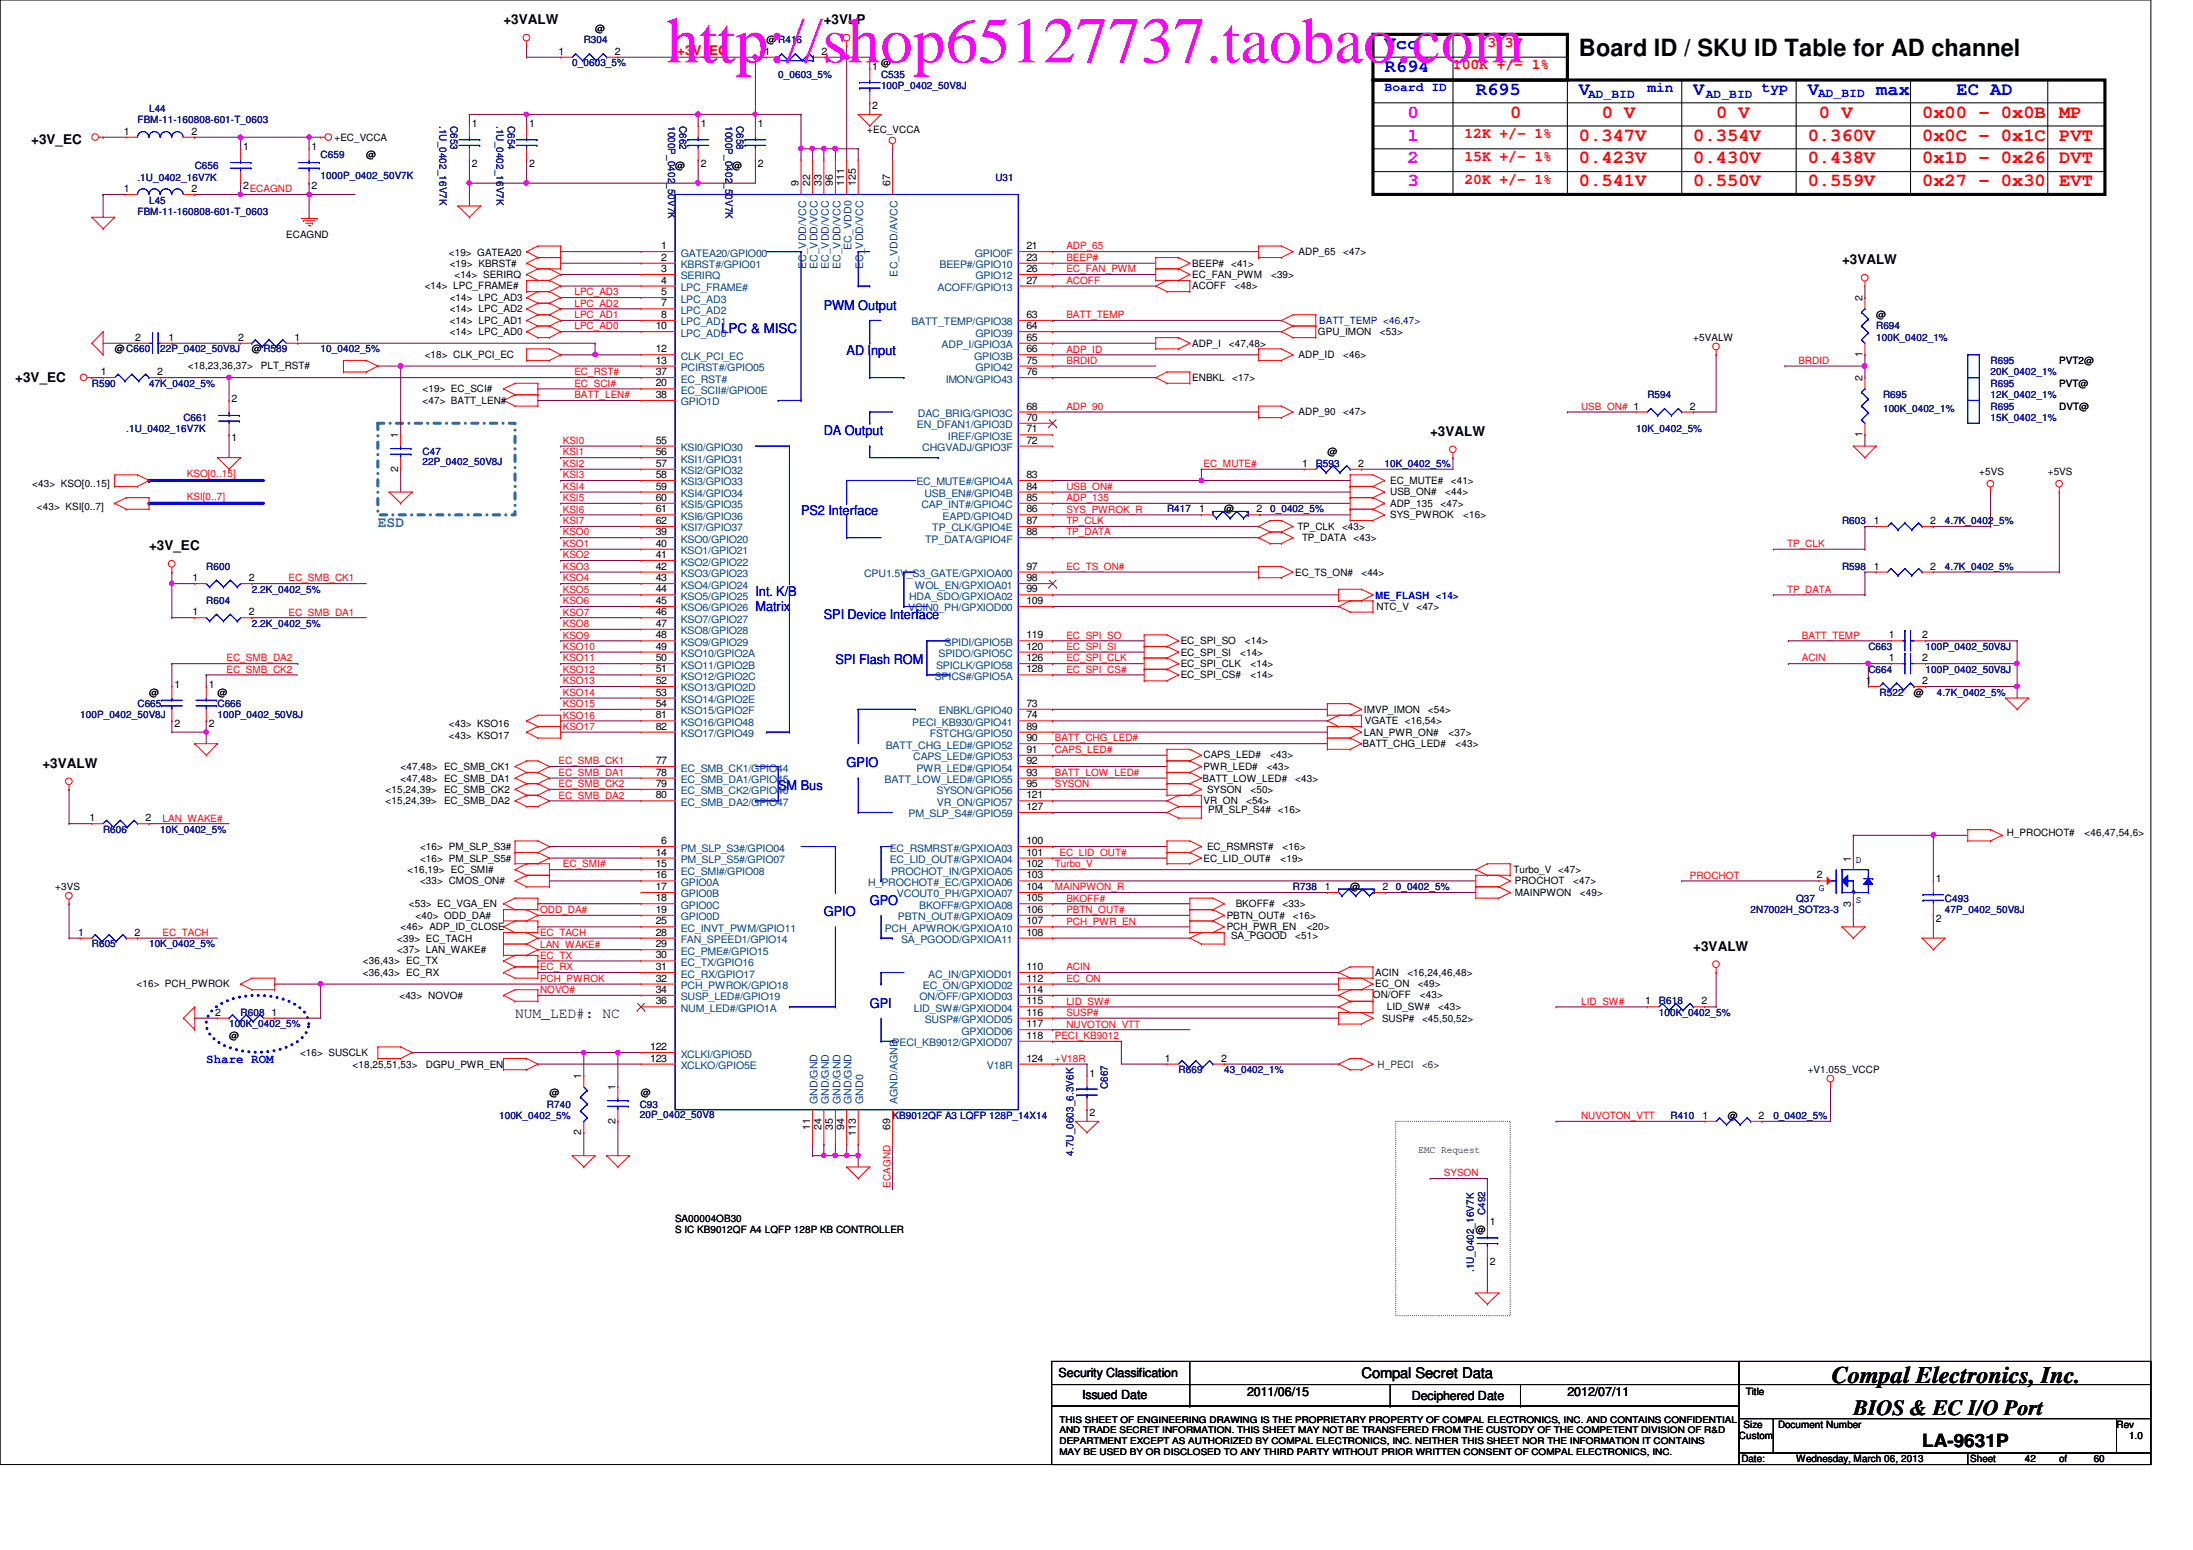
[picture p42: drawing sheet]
<svg xmlns="http://www.w3.org/2000/svg" width="297mm" height="210mm" viewBox="0 0 297 210" stroke-linecap="round" stroke-linejoin="round" font-family="sans-serif">
<defs><g id="words">
<text font-size="8.8" fill="#f0f" x="90.3" y="8.5">http://shop65127737.taobao.com</text>
<g font-size="3.2">
<text x="213.9" y="7.6">Board ID / SKU ID Table for AD channel</text>
<text x="248.1" y="187.2">Compal Electronics, Inc.</text>
</g>
<text font-size="2.9" x="251" y="191.6">BIOS &amp; EC I/O Port</text>
<g font-size="2.5" fill="#00f">
<text x="187.5" y="6.6">Vcc</text>
<text x="187.5" y="9.7">R694</text>
<text x="199.9" y="12.8">R695</text>
<text x="213.9" y="12.8">V</text>
<text x="229.4" y="12.8">V</text>
<text x="244.9" y="12.8">V</text>
<text x="254.1" y="12.8">max</text>
<text x="265" y="12.8">EC AD</text>
</g>
<g font-size="2.5" fill="#f0f">
<text x="190.6" y="15.9">0</text>
<text x="190.6" y="22.1">2</text>
<text x="190.6" y="19">1</text>
<text x="190.6" y="25.2">3</text>
</g>
<g font-size="2.5" fill="#f00">
<text x="204.6" y="15.9">0</text>
<text x="217" y="15.9">0 V</text>
<text x="232.4" y="15.9">0 V</text>
<text x="246.4" y="15.9">0 V</text>
<text x="260.3" y="15.9">0x00 - 0x0B</text>
<text x="278.9" y="15.9">MP</text>
<text x="213.9" y="22.1">0.423V</text>
<text x="213.9" y="19">0.347V</text>
<text x="229.4" y="22.1">0.430V</text>
<text x="229.4" y="19">0.354V</text>
<text x="244.9" y="22.1">0.438V</text>
<text x="244.9" y="19">0.360V</text>
<text x="260.3" y="19.1">0x0C - 0x1C</text>
<text x="260.3" y="22.1">0x1D - 0x26</text>
<text x="278.9" y="22.1">DVT</text>
<text x="278.9" y="19">PVT</text>
<text x="213.9" y="25.2">0.541V</text>
<text x="229.4" y="25.2">0.550V</text>
<text x="244.9" y="25.2">0.559V</text>
<text x="260.3" y="25.2">0x27 - 0x30</text>
<text x="278.9" y="25.2">EVT</text>
</g>
<text font-size="2.5" x="260.3" y="195.9">LA-9631P</text>
<g font-size="2" fill="#f00">
<text x="196.8" y="9.4">100K +/- 1%</text>
<text x="201.5" y="6.3">3.3V</text>
<text x="198.4" y="18.7">12K +/- 1%</text>
<text x="198.4" y="21.8">15K +/- 1%</text>
<text x="198.4" y="24.9">20K +/- 1%</text>
</g>
<g font-size="2" fill="#00f">
<text x="223.1" y="12.5">min</text>
<text x="238.6" y="12.5">typ</text>
</g>
<text font-size="2" fill="#0080ff" x="51.2" y="71.4">ESD</text>
<g font-size="2">
<text x="69.8" y="137.9">NUM_LED#: NC</text>
<text x="184.4" y="186.6">Compal Secret Data</text>
</g>
<g font-size="1.8">
<text x="68.2" y="3.3">+3VALW</text>
<text x="111.6" y="3.3">+3VLP</text>
<text x="4.2" y="19.5">+3V_EC</text>
<text x="249.5" y="35.8">+3VALW</text>
<text x="2.1" y="51.7">+3V_EC</text>
<text x="193.7" y="59">+3VALW</text>
<text x="20.2" y="74.5">+3V_EC</text>
<text x="5.8" y="104">+3VALW</text>
<text x="229.4" y="128.7">+3VALW</text>
</g>
<text font-size="1.8" fill="#f00" x="91.7" y="7.5">+3V_EC</text>
<g font-size="1.8" fill="#00f">
<text x="111.6" y="42">PWM Output</text>
<text x="97.7" y="45">LPC &amp; MISC</text>
<text x="114.7" y="48.1">AD Input</text>
<text x="111.6" y="59">DA Output</text>
<text x="108.5" y="69.8">PS2 Interface</text>
<text x="102.3" y="80.7">Int. K/B</text>
<text x="102.3" y="82.8">Matrix</text>
<text x="111.6" y="83.8">SPI Device Interface</text>
<text x="113.2" y="90">SPI Flash ROM</text>
<text x="105.4" y="107">SM Bus</text>
<text x="114.7" y="103.9">GPIO</text>
<text x="111.6" y="124">GPIO</text>
<text x="117.8" y="122.5">GPO</text>
<text x="117.8" y="136.4">GPI</text>
</g>
<g font-size="1.7" fill="#00f">
<text x="187.5" y="12.3">Board ID</text>
<text x="215.1" y="13.2">AD_BID</text>
<text x="231.1" y="13.2">AD_BID</text>
<text x="246.2" y="13.1">AD_BID</text>
<text x="27.9" y="144">Share ROM</text>
</g>
<g font-size="1.7">
<text x="143.4" y="186.5">Security Classification</text>
<text x="146.6" y="189.5">Issued Date</text>
<text x="168.9" y="189">2011/06/15</text>
<text x="191.2" y="189.6">Deciphered Date</text>
<text x="212.3" y="189">2012/07/11</text>
</g>
<g font-size="1.4" fill="#000080">
<text x="79.1" y="5.9">R304</text>
<text x="77.5" y="9">0_0603_5%</text>
<text x="105.4" y="10.5">0_0603_5%</text>
<text x="119.3" y="10.5">C535</text>
<text x="18.6" y="16.7">FBM-11-160808-601-T_0603</text>
<text x="20.2" y="15.2">L44</text>
<text x="59.5" y="17.1" transform="rotate(90 59.5 17.1)">.1U_0402_16V7K</text>
<text x="61" y="17.1" transform="rotate(90 61 17.1)">C653</text>
<text x="67.3" y="17.1" transform="rotate(90 67.3 17.1)">.1U_0402_16V7K</text>
<text x="68.8" y="17.1" transform="rotate(90 68.8 17.1)">C654</text>
<text x="90.5" y="17.1" transform="rotate(90 90.5 17.1)">1000P_0402_50V7K</text>
<text x="92" y="17.1" transform="rotate(90 92 17.1)">C662</text>
<text x="98.3" y="17.1" transform="rotate(90 98.3 17.1)">1000P_0402_50V7K</text>
<text x="99.8" y="17.1" transform="rotate(90 99.8 17.1)">C658</text>
<text x="119.3" y="12.1">100P_0402_50V8J</text>
<text x="26.4" y="22.9">C656</text>
<text x="43.4" y="21.4">C659</text>
<text x="18.6" y="29.1">FBM-11-160808-601-T_0603</text>
<text x="18.6" y="24.5">.1U_0402_16V7K</text>
<text x="20.2" y="27.6">L45</text>
<text x="43.4" y="24.3">1000P_0402_50V7K</text>
<text x="134.8" y="24.5">U31</text>
<text x="21.7" y="47.7">22P_0402_50V8J</text>
<text x="43.4" y="47.7">10_0402_5%</text>
<text x="254.1" y="44.6">R694</text>
<text x="254.1" y="46.1">100K_0402_1%</text>
<text x="12.4" y="52.4">R590</text>
<text x="20.2" y="52.4">47K_0402_5%</text>
<text x="223.1" y="53.9">R594</text>
<text x="255.1" y="53.9">R695</text>
<text x="269.6" y="49.3">R695</text>
<text x="269.6" y="50.8">20K_0402_1%</text>
<text x="269.6" y="52.4">R695</text>
<text x="269.6" y="53.9">12K_0402_1%</text>
<text x="17.1" y="58.5">.1U_0402_16V7K</text>
<text x="24.8" y="57">C661</text>
<text x="221.6" y="58.5">10K_0402_5%</text>
<text x="255.1" y="55.8">100K_0402_1%</text>
<text x="269.6" y="55.5">R695</text>
<text x="269.6" y="57">15K_0402_1%</text>
<text x="57.2" y="61.6">C47</text>
<text x="57.2" y="63">22P_0402_50V8J</text>
<text x="178.2" y="63.2">R593</text>
<text x="187.5" y="63.2">10K_0402_5%</text>
<text x="158.1" y="69.4">R417</text>
<text x="172" y="69.4">0_0402_5%</text>
<text x="249.5" y="71">R603</text>
<text x="263.4" y="71">4.7K_0402_5%</text>
<text x="27.9" y="77.1">R600</text>
<text x="249.5" y="77.1">R598</text>
<text x="263.4" y="77.1">4.7K_0402_5%</text>
<text x="27.9" y="81.8">R604</text>
<text x="34.1" y="80.3">2.2K_0402_5%</text>
<text x="34.1" y="84.9">2.2K_0402_5%</text>
<text x="253.1" y="88">C663</text>
<text x="260.8" y="88">100P_0402_50V8J</text>
<text x="18.6" y="95.8">C665</text>
<text x="29.5" y="95.8">C666</text>
<text x="253.1" y="91.1">C664</text>
<text x="254.6" y="94.2">R522</text>
<text x="260.8" y="91.1">100P_0402_50V8J</text>
<text x="262.3" y="94.2">4.7K_0402_5%</text>
<text x="10.9" y="97.3">100P_0402_50V8J</text>
<text x="29.5" y="97.3">100P_0402_50V8J</text>
<text x="14" y="112.8">R606</text>
<text x="21.7" y="112.8">10K_0402_5%</text>
<text x="175.1" y="120.5">R738</text>
<text x="189.1" y="120.5">0_0402_5%</text>
<text x="237.1" y="123.6">2N7002H_SOT23-3</text>
<text x="243.3" y="122.1">Q37</text>
<text x="263.4" y="122.1">C493</text>
<text x="263.4" y="123.6">47P_0402_50V8J</text>
<text x="12.4" y="128.3">R605</text>
<text x="20.2" y="128.3">10K_0402_5%</text>
<text x="32.6" y="137.6">R608</text>
<text x="224.7" y="136">R618</text>
<text x="224.7" y="137.6">100K_0402_5%</text>
<text x="31" y="139.1">100K_0402_5%</text>
<text x="74.1" y="150">R740</text>
<text x="86.7" y="150">C93</text>
<text x="150.1" y="147.5" transform="rotate(-90 150.1 147.5)">C667</text>
<text x="159.6" y="145.3">R669</text>
<text x="165.8" y="145.3">43_0402_1%</text>
<text x="67.6" y="151.5">100K_0402_5%</text>
<text x="86.7" y="151.4">20P_0402_50V8</text>
<text x="120.9" y="151.5">KB9012QF A3 LQFP 128P_14X14</text>
<text x="226.3" y="151.5">R410</text>
<text x="240.2" y="151.5">0_0402_5%</text>
<text x="145.4" y="156.5" transform="rotate(-90 145.4 156.5)">4.7U_0603_6.3V6K</text>
<text x="201.2" y="164.5" transform="rotate(-90 201.2 164.5)">C492</text>
<text x="199.6" y="172.3" transform="rotate(-90 199.6 172.3)">.1U_0402_16V7K</text>
</g>
<g font-size="1.4">
<text x="80.6" y="4.3">@</text>
<text x="103.8" y="5.9">@R416</text>
<text x="75.6" y="7.4">1</text>
<text x="83.3" y="7.4">2</text>
<text x="103.5" y="7.4">1</text>
<text x="111.3" y="7.4">2</text>
<text x="118.1" y="9.4">1</text>
<text x="119.3" y="9">@</text>
<text x="63.9" y="17.2">1</text>
<text x="71.7" y="17.2">1</text>
<text x="94.9" y="17.2">1</text>
<text x="102.7" y="17.2">1</text>
<text x="117.5" y="17.9">+EC_VCCA</text>
<text x="118.1" y="14.8">2</text>
<text x="16.8" y="18.2">1</text>
<text x="25.9" y="18.2">2</text>
<text x="32.9" y="20.3">1</text>
<text x="42.2" y="20.3">1</text>
<text x="45.3" y="19">+EC_VCCA</text>
<text x="49.6" y="21.4">@</text>
<text x="63.9" y="22.6">2</text>
<text x="71.7" y="22.6">2</text>
<text x="91.4" y="22.9">@</text>
<text x="94.9" y="22.6">2</text>
<text x="99.2" y="22.9">@</text>
<text x="102.7" y="22.6">2</text>
<text x="16.8" y="26">1</text>
<text x="25.9" y="26">2</text>
<text x="32.9" y="25.7">2</text>
<text x="42.2" y="25.7">2</text>
<text x="108.2" y="25.2" transform="rotate(-90 108.2 25.2)">9</text>
<text x="109.7" y="25.2" transform="rotate(-90 109.7 25.2)">22</text>
<text x="111.2" y="25.2" transform="rotate(-90 111.2 25.2)">33</text>
<text x="112.8" y="25.2" transform="rotate(-90 112.8 25.2)">96</text>
<text x="114.3" y="25.2" transform="rotate(-90 114.3 25.2)">111</text>
<text x="115.9" y="25.2" transform="rotate(-90 115.9 25.2)">125</text>
<text x="120.6" y="25.2" transform="rotate(-90 120.6 25.2)">67</text>
<text x="38.8" y="32.2">ECAGND</text>
<text x="60.8" y="34.7">&lt;19&gt; GATEA20</text>
<text x="89.6" y="33.7">1</text>
<text x="89.6" y="35.3">2</text>
<text x="139" y="35.3">23</text>
<text x="139" y="33.7">21</text>
<text x="175.9" y="34.5">ADP_65</text>
<text x="181.9" y="34.5">&lt;47&gt;</text>
<text x="57.5" y="39.2">&lt;14&gt; LPC_FRAME#</text>
<text x="60.9" y="40.7">&lt;14&gt; LPC_AD3</text>
<text x="60.9" y="36.1">&lt;19&gt; KBRST#</text>
<text x="61.5" y="37.6">&lt;14&gt; SERIRQ</text>
<text x="89.6" y="36.8">3</text>
<text x="89.6" y="38.4">4</text>
<text x="89.6" y="40">5</text>
<text x="89.6" y="41.5">7</text>
<text x="139" y="36.8">26</text>
<text x="139" y="38.4">27</text>
<text x="161.5" y="39.2">ACOFF</text>
<text x="161.5" y="36.1">BEEP# &lt;41&gt;</text>
<text x="161.5" y="37.6">EC_FAN_PWM</text>
<text x="167.2" y="39.2">&lt;48&gt;</text>
<text x="172.2" y="37.6">&lt;39&gt;</text>
<text x="252.3" y="40.7" transform="rotate(-90 252.3 40.7)">2</text>
<text x="15.5" y="47.7">@C660</text>
<text x="18.3" y="46.1">2</text>
<text x="22.8" y="46.1">1</text>
<text x="32.3" y="46.1">2</text>
<text x="34.1" y="47.7">@R589</text>
<text x="39.9" y="46.1">1</text>
<text x="60.9" y="42.3">&lt;14&gt; LPC_AD2</text>
<text x="60.9" y="43.9">&lt;14&gt; LPC_AD1</text>
<text x="60.9" y="45.4">&lt;14&gt; LPC_AD0</text>
<text x="88.8" y="44.6">10</text>
<text x="88.8" y="47.7">12</text>
<text x="89.6" y="43.1">8</text>
<text x="139" y="43.1">63</text>
<text x="139" y="44.6">64</text>
<text x="139" y="46.1">65</text>
<text x="139" y="47.7">66</text>
<text x="161.5" y="46.9">ADP_I</text>
<text x="166.5" y="46.9">&lt;47,48&gt;</text>
<text x="178.5" y="45.4">GPU_IMON</text>
<text x="186.9" y="45.4">&lt;53&gt;</text>
<text x="229.4" y="46.1">+5VALW</text>
<text x="254.1" y="43.1">@</text>
<text x="13.7" y="50.8">1</text>
<text x="21.3" y="50.8">2</text>
<text x="25.4" y="50">&lt;18,23,36,37&gt;</text>
<text x="35.3" y="50">PLT_RST#</text>
<text x="57.2" y="53.1">&lt;19&gt; EC_SCI#</text>
<text x="57.5" y="48.5">&lt;18&gt; CLK_PCI_EC</text>
<text x="88.8" y="49.2">13</text>
<text x="88.8" y="52.3">20</text>
<text x="88.8" y="50.8">37</text>
<text x="88.8" y="53.9">38</text>
<text x="139" y="49.2">75</text>
<text x="139" y="50.8">76</text>
<text x="161.5" y="51.6">ENBKL</text>
<text x="166.9" y="51.6">&lt;17&gt;</text>
<text x="175.9" y="48.5">ADP_ID</text>
<text x="181.9" y="48.5">&lt;46&gt;</text>
<text x="252.3" y="51.6" transform="rotate(-90 252.3 51.6)">2</text>
<text x="252.3" y="48.4" transform="rotate(-90 252.3 48.4)">1</text>
<text x="278.9" y="49.3">PVT2@</text>
<text x="278.9" y="52.4">PVT@</text>
<text x="31.4" y="59.7">1</text>
<text x="31.4" y="54.4">2</text>
<text x="53.9" y="59.3" transform="rotate(-90 53.9 59.3)">1</text>
<text x="57.2" y="54.7">&lt;47&gt; BATT_LEN#</text>
<text x="139" y="58.5">71</text>
<text x="139" y="57">70</text>
<text x="139" y="55.5">68</text>
<text x="175.9" y="56.2">ADP_90</text>
<text x="181.9" y="56.2">&lt;47&gt;</text>
<text x="228.9" y="55.5">2</text>
<text x="252.3" y="59.2" transform="rotate(-90 252.3 59.2)">1</text>
<text x="278.9" y="55.5">DVT@</text>
<text x="4.4" y="66">&lt;43&gt; KSO[0..15]</text>
<text x="53.9" y="63.9" transform="rotate(-90 53.9 63.9)">2</text>
<text x="88.8" y="60.1">55</text>
<text x="88.8" y="61.6">56</text>
<text x="88.8" y="63.2">57</text>
<text x="88.8" y="64.7">58</text>
<text x="139" y="60.1">72</text>
<text x="139" y="64.7">83</text>
<text x="176.4" y="63.2">1</text>
<text x="179.8" y="61.6">@</text>
<text x="184" y="63.2">2</text>
<text x="188.3" y="65.5">EC_MUTE#</text>
<text x="196.5" y="65.5">&lt;41&gt;</text>
<text x="268.1" y="64.3">+5VS</text>
<text x="277.4" y="64.3">+5VS</text>
<text x="5" y="69.1">&lt;43&gt; KSI[0..7]</text>
<text x="88.8" y="66.3">59</text>
<text x="88.8" y="67.8">60</text>
<text x="88.8" y="69.4">61</text>
<text x="88.8" y="71">62</text>
<text x="139" y="69.4">86</text>
<text x="139" y="66.3">84</text>
<text x="139" y="67.8">85</text>
<text x="139" y="71">87</text>
<text x="162.4" y="69.4">1</text>
<text x="165.8" y="69.4">@</text>
<text x="170.2" y="69.4">2</text>
<text x="175.7" y="71.7">TP_CLK</text>
<text x="181.8" y="71.7">&lt;43&gt;</text>
<text x="188.3" y="67.1">USB_ON#</text>
<text x="188.3" y="70.2">SYS_PWROK</text>
<text x="188.3" y="68.6">ADP_135</text>
<text x="195.1" y="68.6">&lt;47&gt;</text>
<text x="195.7" y="67.1">&lt;44&gt;</text>
<text x="198.2" y="70.2">&lt;16&gt;</text>
<text x="253.8" y="71">1</text>
<text x="261.4" y="71">2</text>
<text x="88.8" y="72.5">39</text>
<text x="88.8" y="74">40</text>
<text x="88.8" y="75.6">41</text>
<text x="88.8" y="77.1">42</text>
<text x="139" y="72.5">88</text>
<text x="139" y="77.1">97</text>
<text x="175.4" y="77.9">EC_TS_ON#</text>
<text x="176.4" y="73.3">TP_DATA</text>
<text x="183.3" y="73.3">&lt;43&gt;</text>
<text x="184.4" y="77.9">&lt;44&gt;</text>
<text x="253.8" y="77.1">1</text>
<text x="261.4" y="77.1">2</text>
<text x="26.1" y="78.7">1</text>
<text x="26.1" y="83.3">1</text>
<text x="33.7" y="78.7">2</text>
<text x="33.7" y="83.3">2</text>
<text x="88.8" y="78.7">43</text>
<text x="88.8" y="80.2">44</text>
<text x="88.8" y="81.8">45</text>
<text x="88.8" y="83.3">46</text>
<text x="139" y="78.7">98</text>
<text x="139" y="81.8">109</text>
<text x="139" y="80.2">99</text>
<text x="186.4" y="82.6">NTC_V</text>
<text x="191.9" y="82.6">&lt;47&gt;</text>
<text x="88.8" y="84.9">47</text>
<text x="88.8" y="86.4">48</text>
<text x="88.8" y="88">49</text>
<text x="88.8" y="89.5">50</text>
<text x="139" y="88">120</text>
<text x="139" y="89.5">126</text>
<text x="139" y="86.4">119</text>
<text x="159.9" y="87.2">EC_SPI_SO</text>
<text x="159.9" y="88.8">EC_SPI_SI</text>
<text x="168" y="88.8">&lt;14&gt;</text>
<text x="168.6" y="87.2">&lt;14&gt;</text>
<text x="255.9" y="86.4">1</text>
<text x="255.9" y="89.5">1</text>
<text x="260.3" y="86.4">2</text>
<text x="260.3" y="89.5">2</text>
<text x="20.2" y="94.2">@</text>
<text x="23.6" y="93.1">1</text>
<text x="28.3" y="93.1">1</text>
<text x="29.5" y="94.2">@</text>
<text x="88.8" y="91.1">51</text>
<text x="88.8" y="92.6">52</text>
<text x="88.8" y="94.2">53</text>
<text x="88.8" y="95.7">54</text>
<text x="139" y="95.7">73</text>
<text x="139" y="91.1">128</text>
<text x="159.9" y="90.3">EC_SPI_CLK</text>
<text x="159.9" y="91.9">EC_SPI_CS#</text>
<text x="169.4" y="90.3">&lt;14&gt;</text>
<text x="169.4" y="91.9">&lt;14&gt;</text>
<text x="252.7" y="92.6">1</text>
<text x="259.2" y="94.2">@</text>
<text x="260.3" y="92.6">2</text>
<text x="23.6" y="98.5">2</text>
<text x="28.3" y="98.5">2</text>
<text x="60.8" y="98.5">&lt;43&gt; KSO16</text>
<text x="60.8" y="100.1">&lt;43&gt; KSO17</text>
<text x="88.8" y="97.3">81</text>
<text x="88.8" y="98.8">82</text>
<text x="139" y="98.8">89</text>
<text x="139" y="100.4">90</text>
<text x="139" y="97.3">74</text>
<text x="139" y="101.9">91</text>
<text x="184.6" y="101.2">BATT_CHG_LED#</text>
<text x="184.7" y="96.5">IMVP_IMON</text>
<text x="184.7" y="99.6">LAN_PWR_ON#</text>
<text x="184.9" y="98.1">VGATE &lt;16,54&gt;</text>
<text x="193.4" y="96.5">&lt;54&gt;</text>
<text x="196.2" y="99.6">&lt;37&gt;</text>
<text x="197.1" y="101.2">&lt;43&gt;</text>
<text x="52.2" y="107.4">&lt;15,24,39&gt;</text>
<text x="54.3" y="104.3">&lt;47,48&gt; EC_SMB_CK1</text>
<text x="54.3" y="105.8">&lt;47,48&gt; EC_SMB_DA1</text>
<text x="60.2" y="107.4">EC_SMB_CK2</text>
<text x="88.8" y="103.5">77</text>
<text x="88.8" y="105">78</text>
<text x="88.8" y="106.6">79</text>
<text x="139" y="105">93</text>
<text x="139" y="106.6">95</text>
<text x="139" y="103.5">92</text>
<text x="162.9" y="105.8">BATT_LOW_LED#</text>
<text x="163" y="102.7">CAPS_LED#</text>
<text x="163" y="104.3">PWR_LED#</text>
<text x="163.5" y="107.4">SYSON</text>
<text x="169.4" y="107.4">&lt;50&gt;</text>
<text x="171.6" y="104.3">&lt;43&gt;</text>
<text x="172" y="102.7">&lt;43&gt;</text>
<text x="175.4" y="105.8">&lt;43&gt;</text>
<text x="12.1" y="111.2">1</text>
<text x="19.7" y="111.2">2</text>
<text x="52.2" y="108.9">&lt;15,24,39&gt;</text>
<text x="60.2" y="108.9">EC_SMB_DA2</text>
<text x="88.8" y="108.1">80</text>
<text x="139" y="109.7">127</text>
<text x="139" y="108.1">121</text>
<text x="163" y="108.9">VR_ON</text>
<text x="163.7" y="110.2">PM_SLP_S4# &lt;16&gt;</text>
<text x="168.8" y="108.9">&lt;54&gt;</text>
<text x="271.8" y="113.2">H_PROCHOT#</text>
<text x="282.4" y="113.2">&lt;46,47,54,6&gt;</text>
<text x="55.2" y="118.2">&lt;16,19&gt; EC_SMI#</text>
<text x="56.9" y="115.1">&lt;16&gt; PM_SLP_S3#</text>
<text x="56.9" y="116.7">&lt;16&gt; PM_SLP_S5#</text>
<text x="56.9" y="119.8">&lt;33&gt; CMOS_ON#</text>
<text x="88.8" y="115.9">14</text>
<text x="88.8" y="117.4">15</text>
<text x="88.8" y="119">16</text>
<text x="89.6" y="114.3">6</text>
<text x="139" y="117.4">102</text>
<text x="139" y="114.3">100</text>
<text x="139" y="115.9">101</text>
<text x="139" y="119">103</text>
<text x="163" y="116.7">EC_LID_OUT#</text>
<text x="163.5" y="115.1">EC_RSMRST#</text>
<text x="173.4" y="116.7">&lt;19&gt;</text>
<text x="173.7" y="115.1">&lt;16&gt;</text>
<text x="205" y="118.2">Turbo_V &lt;47&gt;</text>
<text x="205.2" y="119.8">PROCHOT</text>
<text x="213.1" y="119.8">&lt;47&gt;</text>
<text x="246.1" y="119">2</text>
<text x="250.7" y="116.7" transform="rotate(-90 250.7 116.7)">1</text>
<text x="262.2" y="119.5">1</text>
<text x="7.5" y="120.5">+3VS</text>
<text x="54.3" y="125.9">&lt;46&gt; ADP_ID_CLOSE</text>
<text x="55.4" y="122.9">&lt;53&gt; EC_VGA_EN</text>
<text x="56.3" y="124.4">&lt;40&gt; ODD_DA#</text>
<text x="88.8" y="120.5">17</text>
<text x="88.8" y="122">18</text>
<text x="88.8" y="123.6">19</text>
<text x="88.8" y="125.2">25</text>
<text x="139" y="123.6">106</text>
<text x="139" y="122">105</text>
<text x="139" y="125.2">107</text>
<text x="139" y="120.5">104</text>
<text x="166.2" y="124.4">PBTN_OUT#</text>
<text x="166.2" y="125.9">PCH_PWR_EN</text>
<text x="167.4" y="122.9">BKOFF#</text>
<text x="173.7" y="122.9">&lt;33&gt;</text>
<text x="175.1" y="124.4">&lt;16&gt;</text>
<text x="177" y="125.9">&lt;20&gt;</text>
<text x="179.4" y="120.5">1</text>
<text x="182.9" y="120.5">@</text>
<text x="187.2" y="120.5">2</text>
<text x="205.2" y="121.3">MAINPWON</text>
<text x="214" y="121.3">&lt;49&gt;</text>
<text x="250.7" y="122.8" transform="rotate(-90 250.7 122.8)">3</text>
<text x="262.2" y="124.8">2</text>
<text x="10.6" y="126.7">1</text>
<text x="18.2" y="126.7">2</text>
<text x="49.1" y="130.6">&lt;36,43&gt; EC_TX</text>
<text x="53.8" y="127.5">&lt;39&gt; EC_TACH</text>
<text x="53.8" y="129.1">&lt;37&gt; LAN_WAKE#</text>
<text x="88.8" y="126.7">28</text>
<text x="88.8" y="128.3">29</text>
<text x="88.8" y="129.8">30</text>
<text x="88.8" y="131.4">31</text>
<text x="139" y="131.4">110</text>
<text x="139" y="126.7">108</text>
<text x="166.7" y="127.2">SA_PGOOD</text>
<text x="175.4" y="127.2">&lt;51&gt;</text>
<text x="18.5" y="133.7">&lt;16&gt; PCH_PWROK</text>
<text x="29.2" y="137.5">2</text>
<text x="36.8" y="137.5">1</text>
<text x="49.1" y="132.2">&lt;36,43&gt; EC_RX</text>
<text x="54.1" y="135.3">&lt;43&gt; NOVO#</text>
<text x="88.8" y="132.9">32</text>
<text x="88.8" y="134.5">34</text>
<text x="88.8" y="136">36</text>
<text x="139" y="134.5">114</text>
<text x="139" y="132.9">112</text>
<text x="139" y="136">115</text>
<text x="139" y="137.5">116</text>
<text x="186" y="135.1">ON/OFF</text>
<text x="186.3" y="132.2">ACIN</text>
<text x="186.3" y="133.7">EC_ON</text>
<text x="187.8" y="136.8">LID_SW#</text>
<text x="190.6" y="132.2">&lt;16,24,46,48&gt;</text>
<text x="192" y="133.7">&lt;49&gt;</text>
<text x="192.3" y="135.1">&lt;43&gt;</text>
<text x="194.8" y="136.8">&lt;43&gt;</text>
<text x="222.8" y="136">1</text>
<text x="230.5" y="136">2</text>
<text x="31" y="140.7">@</text>
<text x="40.6" y="143">&lt;16&gt; SUSCLK</text>
<text x="88.1" y="142.2">122</text>
<text x="88.1" y="143.8">123</text>
<text x="139" y="140.7">118</text>
<text x="139" y="143.8">124</text>
<text x="139" y="139.1">117</text>
<text x="157.8" y="143.8">1</text>
<text x="165.4" y="143.8">2</text>
<text x="187.2" y="138.3">SUSP#</text>
<text x="192.6" y="138.3">&lt;45,50,52&gt;</text>
<text x="47.7" y="144.6">&lt;18,25,51,53&gt;</text>
<text x="57.7" y="144.6">DGPU_PWR_EN</text>
<text x="74.4" y="148.4">@</text>
<text x="78.7" y="146.1" transform="rotate(-90 78.7 146.1)">1</text>
<text x="83.4" y="147.7" transform="rotate(-90 83.4 147.7)">1</text>
<text x="86.8" y="148.4">@</text>
<text x="147.6" y="145.8">1</text>
<text x="244.9" y="145.3">+V1.05S_VCCP</text>
<text x="78.7" y="153.8" transform="rotate(-90 78.7 153.8)">2</text>
<text x="83.4" y="152.2" transform="rotate(-90 83.4 152.2)">2</text>
<text x="109.7" y="153" transform="rotate(-90 109.7 153)">11</text>
<text x="111.2" y="153" transform="rotate(-90 111.2 153)">24</text>
<text x="112.8" y="153" transform="rotate(-90 112.8 153)">35</text>
<text x="114.3" y="153" transform="rotate(-90 114.3 153)">94</text>
<text x="115.9" y="153.8" transform="rotate(-90 115.9 153.8)">113</text>
<text x="120.6" y="153" transform="rotate(-90 120.6 153)">69</text>
<text x="147.6" y="151.2">2</text>
<text x="230.6" y="151.5">1</text>
<text x="234" y="151.5">@</text>
<text x="238.2" y="151.5">2</text>
<text x="192.1" y="156.1">EMC Request</text>
<text x="91.4" y="165.5">SA00004OB30</text>
<text x="91.4" y="167">S IC KB9012QF A4 LQFP 128P KB CONTROLLER</text>
<text x="199.9" y="167">@</text>
<text x="201.8" y="165.9">1</text>
<text x="201.8" y="171.3">2</text>
<text x="236.5" y="188.8">Title</text>
<text x="235.5" y="194.9">Custom</text>
<text x="235.9" y="198">Date:</text>
<text x="236.2" y="193.3">Size</text>
<text x="240.8" y="193.3">Document Number</text>
<text x="243.3" y="198">Wednesday, March 06, 2013</text>
<text x="266.9" y="198">Sheet</text>
<text x="274.3" y="198">42</text>
<text x="278.9" y="198">of</text>
<text x="283.6" y="198">60</text>
<text x="286.7" y="193.3">Rev</text>
<text x="288.4" y="194.9">1.0</text>
</g>
<g font-size="1.4" fill="#f00">
<text x="33.8" y="26">ECAGND</text>
<text x="144.4" y="35.3">BEEP#</text>
<text x="144.4" y="33.8">ADP_65</text>
<text x="77.8" y="40">LPC_AD3</text>
<text x="77.8" y="41.5">LPC_AD2</text>
<text x="144.4" y="38.4">ACOFF</text>
<text x="144.4" y="36.9">EC_FAN_PWM</text>
<text x="77.8" y="44.6">LPC_AD0</text>
<text x="77.8" y="43.1">LPC_AD1</text>
<text x="144.4" y="43.1">BATT_TEMP</text>
<text x="144.4" y="47.8">ADP_ID</text>
<text x="77.8" y="50.8">EC_RST#</text>
<text x="77.8" y="52.4">EC_SCI#</text>
<text x="77.8" y="53.9">BATT_LEN#</text>
<text x="144.4" y="49.3">BRDID</text>
<text x="243.6" y="49.3">BRDID</text>
<text x="144.4" y="55.5">ADP_90</text>
<text x="214.2" y="55.5">USB_ON# 1</text>
<text x="25.3" y="64.6">KSO[0..15]</text>
<text x="76.2" y="60.1">KSI0</text>
<text x="76.2" y="63.2">KSI2</text>
<text x="76.2" y="61.7">KSI1</text>
<text x="76.2" y="64.8">KSI3</text>
<text x="163" y="63.2">EC_MUTE#</text>
<text x="25.3" y="67.7">KSI[0..7]</text>
<text x="76.2" y="69.4">KSI6</text>
<text x="76.2" y="67.9">KSI5</text>
<text x="76.2" y="66.3">KSI4</text>
<text x="76.2" y="71">KSI7</text>
<text x="144.4" y="71">TP_CLK</text>
<text x="144.4" y="66.3">USB_ON#</text>
<text x="144.4" y="67.9">ADP_135</text>
<text x="144.4" y="69.4">SYS_PWROK_R</text>
<text x="76.2" y="75.6">KSO2</text>
<text x="76.2" y="77.2">KSO3</text>
<text x="76.2" y="74.1">KSO1</text>
<text x="76.2" y="72.5">KSO0</text>
<text x="144.4" y="72.5">TP_DATA</text>
<text x="144.4" y="77.2">EC_TS_ON#</text>
<text x="242.1" y="74.1">TP_CLK</text>
<text x="39.1" y="83.4">EC_SMB_DA1</text>
<text x="39.1" y="78.7">EC_SMB_CK1</text>
<text x="76.2" y="78.7">KSO4</text>
<text x="76.2" y="83.4">KSO7</text>
<text x="76.2" y="81.8">KSO6</text>
<text x="76.2" y="80.3">KSO5</text>
<text x="242.1" y="80.3">TP_DATA</text>
<text x="30.7" y="89.6">EC_SMB_DA2</text>
<text x="76.2" y="86.5">KSO9</text>
<text x="76.2" y="88">KSO10</text>
<text x="76.2" y="84.9">KSO8</text>
<text x="76.2" y="89.6">KSO11</text>
<text x="144.4" y="86.5">EC_SPI_SO</text>
<text x="144.4" y="88">EC_SPI_SI</text>
<text x="144.4" y="89.6">EC_SPI_CLK</text>
<text x="244" y="86.5">BATT_TEMP</text>
<text x="244" y="89.6">ACIN</text>
<text x="30.7" y="91.1">EC_SMB_CK2</text>
<text x="76.2" y="94.2">KSO14</text>
<text x="76.2" y="92.7">KSO13</text>
<text x="76.2" y="91.1">KSO12</text>
<text x="76.2" y="95.8">KSO15</text>
<text x="144.4" y="91.1">EC_SPI_CS#</text>
<text x="76.2" y="97.3">KSO16</text>
<text x="76.2" y="98.8">KSO17</text>
<text x="142.9" y="102">CAPS_LED#</text>
<text x="142.9" y="100.4">BATT_CHG_LED#</text>
<text x="75.6" y="103.5">EC_SMB_CK1</text>
<text x="75.6" y="106.6">EC_SMB_CK2</text>
<text x="75.6" y="105.1">EC_SMB_DA1</text>
<text x="142.9" y="106.6">SYSON</text>
<text x="142.9" y="105.1">BATT_LOW_LED#</text>
<text x="22" y="111.3">LAN_WAKE#</text>
<text x="75.6" y="108.2">EC_SMB_DA2</text>
<text x="76.2" y="117.5">EC_SMI#</text>
<text x="142.9" y="117.5">Turbo_V</text>
<text x="143.5" y="115.9">EC_LID_OUT#</text>
<text x="228.9" y="119">PROCHOT</text>
<text x="73.1" y="123.7">ODD_DA#</text>
<text x="142.9" y="120.6">MAINPWON_R</text>
<text x="144.4" y="122.1">BKOFF#</text>
<text x="144.4" y="123.7">PBTN_OUT#</text>
<text x="144.4" y="125.2">PCH_PWR_EN</text>
<text x="22" y="126.7">EC_TACH</text>
<text x="73.1" y="126.7">EC_TACH</text>
<text x="73.1" y="129.8">EC_TX</text>
<text x="73.1" y="131.4">EC_RX</text>
<text x="73.1" y="128.3">LAN_WAKE#</text>
<text x="144.4" y="131.4">ACIN</text>
<text x="73.1" y="133">PCH_PWROK</text>
<text x="73.1" y="134.5">NOVO#</text>
<text x="144.4" y="137.6">SUSP#</text>
<text x="144.4" y="133">EC_ON</text>
<text x="144.4" y="136.1">LID_SW#</text>
<text x="214.2" y="136.1">LID_SW#</text>
<text x="142.9" y="143.8">+V18R</text>
<text x="142.9" y="140.7">PECI_KB9012</text>
<text x="144.4" y="139.1">NUVOTON_VTT</text>
<text x="214.2" y="151.6">NUVOTON_VTT</text>
<text x="120.6" y="160.8" transform="rotate(-90 120.6 160.8)">ECAGND</text>
<text x="195.6" y="159.3">SYSON</text>
</g>
<g font-size="1.4" fill="#004080">
<text x="92.2" y="34.8">GATEA20/GPIO00</text>
<text x="115.4" y="33.8" transform="rotate(-90 115.4 33.8)">EC_VDD0</text>
<text x="132" y="34.8">GPIO0F</text>
<text x="92.2" y="36.3">KBRST#/GPIO01</text>
<text x="92.2" y="37.8">SERIRQ</text>
<text x="92.2" y="39.4">LPC_FRAME#</text>
<text x="92.2" y="41">LPC_AD3</text>
<text x="109.2" y="36.5" transform="rotate(-90 109.2 36.5)">EC_VDD/VCC</text>
<text x="110.7" y="36.5" transform="rotate(-90 110.7 36.5)">EC_VDD/VCC</text>
<text x="112.3" y="36.5" transform="rotate(-90 112.3 36.5)">EC_VDD/VCC</text>
<text x="113.8" y="36.5" transform="rotate(-90 113.8 36.5)">EC_VDD/VCC</text>
<text x="116.9" y="36.5" transform="rotate(-90 116.9 36.5)">EC_VDD/VCC</text>
<text x="121.6" y="37.5" transform="rotate(-90 121.6 37.5)">EC_VDD/AVCC</text>
<text x="127" y="39.4">ACOFF/GPIO13</text>
<text x="127.3" y="36.3">BEEP#/GPIO10</text>
<text x="132.1" y="37.8">GPIO12</text>
<text x="92.2" y="42.5">LPC_AD2</text>
<text x="92.2" y="44.1">LPC_AD1</text>
<text x="92.2" y="45.6">LPC_AD0</text>
<text x="123.4" y="44.1">BATT_TEMP/GPIO38</text>
<text x="127.5" y="47.2">ADP_I/GPIO3A</text>
<text x="132.1" y="45.6">GPIO39</text>
<text x="92.2" y="48.7">CLK_PCI_EC</text>
<text x="92.2" y="50.2">PCIRST#/GPIO05</text>
<text x="92.2" y="53.3">EC_SCII#/GPIO0E</text>
<text x="92.2" y="51.8">EC_RST#</text>
<text x="128.1" y="51.8">IMON/GPIO43</text>
<text x="131.9" y="48.7">GPIO3B</text>
<text x="132.1" y="50.2">GPIO42</text>
<text x="92.2" y="54.9">GPIO1D</text>
<text x="124.2" y="58">EN_DFAN1/GPIO3D</text>
<text x="124.3" y="56.5">DAC_BRIG/GPIO3C</text>
<text x="128.4" y="59.6">IREF/GPIO3E</text>
<text x="92.2" y="61.1">KSI0/GPIO30</text>
<text x="92.2" y="62.7">KSI1/GPIO31</text>
<text x="92.2" y="64.2">KSI2/GPIO32</text>
<text x="92.2" y="65.7">KSI3/GPIO33</text>
<text x="124.1" y="65.7">EC_MUTE#/GPIO4A</text>
<text x="124.9" y="61.1">CHGVADJ/GPIO3F</text>
<text x="92.2" y="67.3">KSI4/GPIO34</text>
<text x="92.2" y="68.8">KSI5/GPIO35</text>
<text x="92.2" y="70.4">KSI6/GPIO36</text>
<text x="92.2" y="72">KSI7/GPIO37</text>
<text x="124.8" y="68.8">CAP_INT#/GPIO4C</text>
<text x="125.2" y="67.3">USB_EN#/GPIO4B</text>
<text x="126.3" y="72">TP_CLK/GPIO4E</text>
<text x="127.7" y="70.4">EAPD/GPIO4D</text>
<text x="92.2" y="73.5">KSO0/GPIO20</text>
<text x="92.2" y="75.1">KSO1/GPIO21</text>
<text x="92.2" y="76.6">KSO2/GPIO22</text>
<text x="125.3" y="73.5">TP_DATA/GPIO4F</text>
<text x="92.2" y="78.1">KSO3/GPIO23</text>
<text x="92.2" y="79.7">KSO4/GPIO24</text>
<text x="92.2" y="81.2">KSO5/GPIO25</text>
<text x="92.2" y="82.8">KSO6/GPIO26</text>
<text x="117" y="78.1">CPU1.5V_S3_GATE/GPXIOA00</text>
<text x="123" y="82.8">VCIN0_PH/GPXIOD00</text>
<text x="123.1" y="81.2">HDA_SDO/GPXIOA02</text>
<text x="123.9" y="79.7">WOL_EN/GPXIOA01</text>
<text x="92.2" y="84.3">KSO7/GPIO27</text>
<text x="92.2" y="85.9">KSO8/GPIO28</text>
<text x="92.2" y="87.5">KSO9/GPIO29</text>
<text x="92.2" y="89">KSO10/GPIO2A</text>
<text x="127.1" y="89">SPIDO/GPIO5C</text>
<text x="127.9" y="87.5">SPIDI/GPIO5B</text>
<text x="92.2" y="90.6">KSO11/GPIO2B</text>
<text x="92.2" y="92.1">KSO12/GPIO2C</text>
<text x="92.2" y="93.6">KSO13/GPIO2D</text>
<text x="92.2" y="95.2">KSO14/GPIO2E</text>
<text x="126.6" y="92.1">SPICS#/GPIO5A</text>
<text x="126.8" y="90.6">SPICLK/GPIO58</text>
<text x="92.2" y="96.7">KSO15/GPIO2F</text>
<text x="92.2" y="98.3">KSO16/GPIO48</text>
<text x="92.2" y="99.8">KSO17/GPIO49</text>
<text x="120" y="101.4">BATT_CHG_LED#/GPIO52</text>
<text x="123.6" y="98.3">PECI_KB930/GPIO41</text>
<text x="125.9" y="99.8">FSTCHG/GPIO50</text>
<text x="127.2" y="96.7">ENBKL/GPIO40</text>
<text x="92.2" y="104.5">EC_SMB_CK1/GPIO44</text>
<text x="92.2" y="106">EC_SMB_DA1/GPIO45</text>
<text x="92.2" y="107.6">EC_SMB_CK2/GPIO46</text>
<text x="119.8" y="106">BATT_LOW_LED#/GPIO55</text>
<text x="123.7" y="103">CAPS_LED#/GPIO53</text>
<text x="124.1" y="104.5">PWR_LED#/GPIO54</text>
<text x="126.9" y="107.6">SYSON/GPIO56</text>
<text x="92.2" y="109.1">EC_SMB_DA2/GPIO47</text>
<text x="123.1" y="110.7">PM_SLP_S4#/GPIO59</text>
<text x="126.9" y="109.1">VR_ON/GPIO57</text>
<text x="92.2" y="115.3">PM_SLP_S3#/GPIO04</text>
<text x="92.2" y="116.9">PM_SLP_S5#/GPIO07</text>
<text x="92.2" y="118.4">EC_SMI#/GPIO08</text>
<text x="92.2" y="120">GPIO0A</text>
<text x="117.6" y="120">H_PROCHOT#_EC/GPXIOA06</text>
<text x="120.5" y="115.3">EC_RSMRST#/GPXIOA03</text>
<text x="120.5" y="116.9">EC_LID_OUT#/GPXIOA04</text>
<text x="120.7" y="118.4">PROCHOT_IN/GPXIOA05</text>
<text x="92.2" y="121.5">GPIO0B</text>
<text x="92.2" y="123.1">GPIO0C</text>
<text x="92.2" y="124.6">GPIO0D</text>
<text x="121.5" y="121.5">VCOUT0_PH/GPXIOA07</text>
<text x="121.6" y="124.6">PBTN_OUT#/GPXIOA09</text>
<text x="124.5" y="123.1">BKOFF#/GPXIOA08</text>
<text x="92.2" y="126.2">EC_INVT_PWM/GPIO11</text>
<text x="92.2" y="127.7">FAN_SPEED1/GPIO14</text>
<text x="92.2" y="129.3">EC_PME#/GPIO15</text>
<text x="92.2" y="130.8">EC_TX/GPIO16</text>
<text x="119.8" y="126.2">PCH_APWROK/GPXIOA10</text>
<text x="122" y="127.7">SA_PGOOD/GPXIOA11</text>
<text x="92.2" y="132.4">EC_RX/GPIO17</text>
<text x="92.2" y="133.9">PCH_PWROK/GPIO18</text>
<text x="92.2" y="135.5">SUSP_LED#/GPIO19</text>
<text x="92.2" y="137">NUM_LED#/GPIO1A</text>
<text x="123.8" y="137">LID_SW#/GPXIOD04</text>
<text x="124.5" y="135.5">ON/OFF/GPXIOD03</text>
<text x="125" y="133.9">EC_ON/GPXIOD02</text>
<text x="125.7" y="132.4">AC_IN/GPXIOD01</text>
<text x="92.2" y="143.2">XCLKI/GPIO5D</text>
<text x="120.9" y="141.7">PECI_KB9012/GPXIOD07</text>
<text x="125.3" y="138.6">SUSP#/GPXIOD05</text>
<text x="130.2" y="140.1">GPXIOD06</text>
<text x="92.2" y="144.8">XCLKO/GPIO5E</text>
<text x="110.7" y="149.5" transform="rotate(-90 110.7 149.5)">GND/GND</text>
<text x="112.3" y="149.5" transform="rotate(-90 112.3 149.5)">GND/GND</text>
<text x="113.8" y="149.5" transform="rotate(-90 113.8 149.5)">GND/GND</text>
<text x="115.4" y="149.5" transform="rotate(-90 115.4 149.5)">GND/GND</text>
<text x="116.9" y="149.5" transform="rotate(-90 116.9 149.5)">GND0</text>
<text x="121.6" y="149.5" transform="rotate(-90 121.6 149.5)">AGND/AGND</text>
<text x="133.7" y="144.8">V18R</text>
</g>
<g font-size="1.4" fill="#00f">
<text x="178.7" y="43.9">BATT_TEMP &lt;46,47&gt;</text>
<text x="186.3" y="81.1">ME_FLASH &lt;14&gt;</text>
<text x="251.4" y="116.9">D</text>
<text x="246.4" y="120.6">G</text>
<text x="251.4" y="122.3">S</text>
</g>
<g font-size="1.4" fill="#008000">
<text x="186.6" y="144.6">H_PECI</text>
<text x="192.6" y="144.6">&lt;6&gt;</text>
</g>
<g font-size="1.2">
<text x="143.5" y="197">MAY BE USED BY OR DISCLOSED TO ANY THIRD PARTY WITHOUT PRIOR WRITTEN CONSENT OF COMPAL ELECTRONICS, INC.</text>
<text x="143.5" y="195.5">DEPARTMENT EXCEPT AS AUTHORIZED BY COMPAL ELECTRONICS, INC. NEITHER THIS SHEET NOR THE INFORMATION IT CONTAINS</text>
<text x="143.5" y="194.1">AND TRADE SECRET INFORMATION. THIS SHEET MAY NOT BE TRANSFERED FROM THE CUSTODY OF THE COMPETENT DIVISION OF R&amp;D</text>
<text x="143.5" y="192.7">THIS SHEET OF ENGINEERING DRAWING IS THE PROPRIETARY PROPERTY OF COMPAL ELECTRONICS, INC. AND CONTAINS CONFIDENTIAL</text>
</g>
</g></defs>
<g fill="none" stroke="#000" stroke-width=".14">
<path d="M0 0h291.3v198.3h-291.3zM186 7.7h26.3M186 13.9h99.1M186 17.1h99.1M196.8 4.7h.1M196.8 4.7v21.6M212.3 7.7h.1M212.3 10.8v15.5M227.8 10.8h.1M227.8 10.8v15.5M243.3 10.8h.1M243.3 10.8v15.5"/>
<path d="M258.8 10.8v15.5M277.4 10.8v15.5M285.1 13.9h.1M285.1 17.1h.1M186 23.2h99.1M186 20.2h99.1M212.3 26.3h.1M258.8 26.3h.1M277.4 26.3h.1M285.1 23.2h.1M285.1 20.2h.1"/>
</g>
<path d="M186 10.8h99.1v15.5h-99.1zM186 4.7h26.3v6.1h-26.3z" fill="none" stroke="#000" stroke-width=".42"/>
<path d="M189.1 151.8h15.5v26.4h-15.5z" fill="none" stroke="#000" stroke-width=".14" stroke-dasharray="0 .3"/>
<path d="M28.7 136.9a8.4 8.4 0 0 1 6.2-2.1 9 9 0 0 1 6.1 2.1 2.41 2.41 0 0 1 0 3.5 9.3 9.3 0 0 1-7.3 2 8 8 0 0 1-5-2 2.43 2.43 0 0 1 0-3.5z" fill="none" stroke="#00f" stroke-width=".42" stroke-dasharray="0 .8"/>
<path d="M51.2 57.3h18.6v12.4h-18.6z" fill="none" stroke="#0080ff" stroke-width=".42" stroke-dasharray=".8 .8 0 .8"/>
<path d="M20.2 65.1h15.5" fill="none" stroke="#00f" stroke-width=".42"/>
<circle cx="20.2" cy="65.1" r=".21" fill="#00f"/>
<path d="M20.2 68.2h15.5" fill="none" stroke="#00f" stroke-width=".42"/>
<circle cx="20.2" cy="68.2" r=".21" fill="#00f"/>
<g fill="none" stroke="#800040" stroke-width=".14">
<path d="M14 18.6h.1M14 18.6h3.1M26.4 18.6h.1M26.4 18.6h6.2M41.9 18.6h.1M41.9 18.6v1.6M26.4 26.3h.1M26.4 26.3h6.2M12.4 51.1h.1M12.4 51.1h1.6M14 46.5h.1M14 46.5h4.6"/>
<path d="M23.3 46.5h.1M23.3 46.5h9.3M31 58.9h.1M31 51.1h.1M31 51.1h55.8M31 58.9v3.1M40.3 46.5h.1M40.3 46.5h40.3M75.9 48h.1M75.9 48h4.7M75.9 60.4h.1M75.9 75.9h.1"/>
<path d="M75.9 60.4h10.9M75.9 75.9h10.9M75.9 86.8h.1M75.9 88.3h.1M75.9 86.8h10.9M75.9 88.3h10.9"/>
</g>
<circle cx="31" cy="51.1" r=".29" fill="#f0f"/>
<circle cx="31" cy="51.1" r=".29" fill="none" stroke="#f0f" stroke-width=".14"/>
<path d="M54.3 49.6h.1M54.3 49.6h32.5" fill="none" stroke="#800040" stroke-width=".14"/>
<circle cx="54.2" cy="49.6" r=".29" fill="#f0f"/>
<circle cx="54.2" cy="49.6" r=".29" fill="none" stroke="#f0f" stroke-width=".14"/>
<g fill="none" stroke="#800040" stroke-width=".14">
<path d="M41.9 26.3h.1M41.9 26.3h6.2M75.9 38.7h.1M75.9 38.7h10.9M75.9 63.5h.1M75.9 79h.1M75.9 77.5h.1M75.9 69.7h.1M75.9 63.5h10.9M75.9 79h10.9M75.9 77.5h10.9M75.9 69.7h10.9"/>
<path d="M75.9 94.5h.1M75.9 94.5h10.9M74.4 114.6h.1M74.4 114.6h12.4M142.6 102.3h.1M142.6 102.3h15.5"/>
</g>
<circle cx="41.9" cy="26.3" r=".3" fill="#f0f"/>
<circle cx="41.9" cy="26.3" r=".3" fill="none" stroke="#f0f" stroke-width=".14"/>
<path d="M142.6 38.7h.1M142.6 38.7h13.9M72.9 52.7h.1M72.9 52.7h13.9M80.6 48h.1M80.6 48h6.2M75.9 85.2h.1M75.9 85.2h10.9M74.4 103.8h.1M74.4 103.8h12.4" fill="none" stroke="#800040" stroke-width=".14"/>
<circle cx="80.6" cy="48" r=".3" fill="#f0f"/>
<circle cx="80.6" cy="48" r=".3" fill="none" stroke="#f0f" stroke-width=".14"/>
<g fill="none" stroke="#800040" stroke-width=".14">
<path d="M32.6 18.6h.1M32.6 18.6v1.6M41.9 18.6h.1M41.9 18.6h1.5M21.7 51.1h.1M21.7 51.1h9.3M75.9 44.9h.1M75.9 40.3h.1M75.9 44.9h10.9M75.9 40.3h10.9M75.9 74.4h.1M75.9 68.2h.1"/>
<path d="M75.9 74.4h10.9M75.9 68.2h10.9M75.9 93h.1M75.9 83.7h.1M75.9 93h10.9M75.9 83.7h10.9M74.4 117.8h.1M74.4 108.5h.1M74.4 117.8h12.4M74.4 108.5h12.4M142.6 100.7h.1M142.6 108.5h.1"/>
<path d="M142.6 100.7h37.2M142.6 108.5h15.5M142.6 122.4h.1M142.6 134.8h.1M142.6 122.4h18.6M142.6 134.8h38.7"/>
</g>
<circle cx="41.9" cy="18.6" r=".3" fill="#f0f"/>
<circle cx="41.9" cy="18.6" r=".3" fill="none" stroke="#f0f" stroke-width=".14"/>
<g fill="none" stroke="#800040" stroke-width=".14">
<path d="M120.9 20.2h.1M120.9 20.2v1.5M31 51.1h.1M31 51.1v3.1M75.9 43.4h.1M75.9 43.4h10.9M75.9 72.8h.1M75.9 72.8h10.9M142.6 71.3h.1M142.6 71.3h27.9M162.7 65.1h.1M162.7 65.1h20.2"/>
<path d="M74.4 116.2h.1M74.4 116.2h12.4M142.6 116.2h.1M142.6 116.2h15.5"/>
</g>
<circle cx="162.7" cy="65.1" r=".29" fill="#f0f"/>
<circle cx="162.7" cy="65.1" r=".29" fill="none" stroke="#f0f" stroke-width=".14"/>
<g fill="none" stroke="#800040" stroke-width=".14">
<path d="M14 26.3h.1M14 26.3h3.1M63.6 24.8h.1M63.6 24.8v3.1M71.3 21.7h.1M71.3 21.7v3.1M75.9 37.2h.1M75.9 34.1h.1M75.9 35.6h.1M75.9 37.2h10.9M75.9 34.1h10.9M75.9 35.6h10.9"/>
<path d="M142.6 35.6h.1M142.6 35.6h13.9M75.9 41.8h.1M75.9 41.8h10.9M80.6 46.5h.1M80.6 46.5v1.5M142.6 43.4h.1M142.6 46.5h.1M142.6 43.4h31M142.6 46.5h13.9M75.9 66.6h.1M75.9 62h.1"/>
<path d="M75.9 65.1h.1M75.9 71.3h.1M75.9 66.6h10.9M75.9 62h10.9M75.9 65.1h10.9M75.9 71.3h10.9M142.6 72.8h.1M142.6 65.1h.1M142.6 66.6h.1M142.6 66.6h40.3M142.6 72.8h27.9M162.7 63.5h.1"/>
<path d="M162.7 63.5v1.6h-20.1M162.7 63.5h14M75.9 91.4h.1M75.9 82.1h.1M75.9 89.9h.1M75.9 96.1h.1M75.9 80.6h.1M75.9 91.4h10.9M75.9 82.1h10.9M75.9 89.9h10.9M75.9 96.1h10.9M75.9 80.6h10.9"/>
<path d="M74.4 106.9h.1M74.4 105.4h.1M74.4 106.9h12.4M74.4 105.4h12.4M142.6 114.6h.1M142.6 106.9h.1M142.6 114.6h15.5M142.6 106.9h15.5M142.6 137.9h.1M142.6 137.9h38.7M110.1 154.9h.1M110.1 154.9v1.6"/>
<path d="M111.6 154.9h.1M111.6 154.9v1.6M114.7 156.5h.1M114.7 156.5h1.5M120.9 154.9h.1M120.9 154.9v6.2M142.6 144.1h.1M142.6 144.1h4.6M147.2 150.3h.1M147.2 144.1h.1M147.2 144.1v1.5M147.2 150.3v1.5"/>
</g>
<circle cx="116.2" cy="156.5" r=".29" fill="#f0f"/>
<circle cx="116.2" cy="156.5" r=".29" fill="none" stroke="#f0f" stroke-width=".14"/>
<circle cx="114.7" cy="156.5" r=".3" fill="#f0f"/>
<circle cx="114.7" cy="156.5" r=".3" fill="none" stroke="#f0f" stroke-width=".14"/>
<path d="M102.3 21.7h.1M102.3 21.7v3.1M108.5 20.2h.1M108.5 20.2v1.5M212.3 55.8h.1M212.3 55.8h9.3M184.4 63.5h.1M184.4 63.5h12.4M253.1 89.9h.1M253.1 89.9h3.1M113.2 154.9h.1M113.2 154.9v1.6" fill="none" stroke="#800040" stroke-width=".14"/>
<circle cx="253" cy="89.8" r=".3" fill="#f0f"/>
<circle cx="253" cy="89.8" r=".3" fill="none" stroke="#f0f" stroke-width=".14"/>
<path d="M242.2 86.8h.1M242.2 86.8h14M273.2 93h.1M273.2 93v1.5" fill="none" stroke="#800040" stroke-width=".14"/>
<circle cx="273.2" cy="92.9" r=".29" fill="#f0f"/>
<circle cx="273.2" cy="92.9" r=".29" fill="none" stroke="#f0f" stroke-width=".14"/>
<path d="M71.3 15.5h.1M71.3 15.5h23.3M113.2 20.2h.1M113.2 20.2v1.5M229.4 55.8h.1M229.4 55.8h3M23.3 79h.1M23.3 79v4.7M34.1 79h.1M34.1 79h15.5M34.1 83.7h.1M34.1 83.7h15.5" fill="none" stroke="#800040" stroke-width=".14"/>
<circle cx="94.5" cy="15.5" r=".29" fill="#f0f"/>
<circle cx="94.5" cy="15.5" r=".29" fill="none" stroke="#f0f" stroke-width=".14"/>
<circle cx="71.3" cy="15.5" r=".29" fill="#f0f"/>
<circle cx="71.3" cy="15.5" r=".29" fill="none" stroke="#f0f" stroke-width=".14"/>
<path d="M110.1 20.2h.1M110.1 20.2h1.5" fill="none" stroke="#800040" stroke-width=".14"/>
<circle cx="110" cy="20.1" r=".3" fill="#f0f"/>
<circle cx="110" cy="20.1" r=".3" fill="none" stroke="#f0f" stroke-width=".14"/>
<path d="M102.3 15.5h.1M102.3 15.5v1.6M260.8 89.9h.1M260.8 89.9h12.4" fill="none" stroke="#800040" stroke-width=".14"/>
<circle cx="273.2" cy="89.8" r=".3" fill="#f0f"/>
<circle cx="273.2" cy="89.8" r=".3" fill="none" stroke="#f0f" stroke-width=".14"/>
<path d="M94.6 21.7h.1M94.6 21.7v3.1M110.1 20.2h.1M110.1 20.2v1.5M23.3 79h.1M23.3 79h3.1M273.2 86.8h.1M273.2 86.8v3.1" fill="none" stroke="#800040" stroke-width=".14"/>
<circle cx="23.2" cy="79" r=".29" fill="#f0f"/>
<circle cx="23.2" cy="79" r=".29" fill="none" stroke="#f0f" stroke-width=".14"/>
<path d="M71.3 24.8h.1M71.3 24.8h23.3M111.6 20.2h.1M111.6 20.2v1.5" fill="none" stroke="#800040" stroke-width=".14"/>
<circle cx="71.3" cy="24.8" r=".3" fill="#f0f"/>
<circle cx="71.3" cy="24.8" r=".3" fill="none" stroke="#f0f" stroke-width=".14"/>
<g fill="none" stroke="#800040" stroke-width=".14">
<path d="M94.6 15.5h.1M94.6 15.5v1.6M94.6 24.8h.1M94.6 24.8h7.7M23.3 83.7h.1M23.3 83.7h3.1M110.1 156.5h.1M110.1 156.5h1.5M113.2 156.5h.1M114.7 154.9h.1M114.7 154.9v1.6h-1.5M116.2 156.5h.1"/>
<path d="M116.2 156.5v1.5"/>
</g>
<circle cx="94.5" cy="24.8" r=".3" fill="#f0f"/>
<circle cx="94.5" cy="24.8" r=".3" fill="none" stroke="#f0f" stroke-width=".14"/>
<path d="M71.3 15.5h.1M71.3 15.5v1.6M102.3 15.5h.1M102.3 15.5h6.2M63.6 21.7h.1M63.6 21.7v3.1M232.4 48h.1M232.4 48v7.8M23.3 77.5h.1M23.3 77.5v1.5M260.8 86.8h.1M260.8 86.8h12.4" fill="none" stroke="#800040" stroke-width=".14"/>
<circle cx="102.3" cy="15.5" r=".29" fill="#f0f"/>
<circle cx="102.3" cy="15.5" r=".29" fill="none" stroke="#f0f" stroke-width=".14"/>
<path d="M111.6 156.5h.1M111.6 156.5h1.6M116.2 154.9h.1M116.2 154.9v1.6" fill="none" stroke="#800040" stroke-width=".14"/>
<circle cx="113.1" cy="156.5" r=".3" fill="#f0f"/>
<circle cx="113.1" cy="156.5" r=".3" fill="none" stroke="#f0f" stroke-width=".14"/>
<circle cx="111.6" cy="156.5" r=".3" fill="#f0f"/>
<circle cx="111.6" cy="156.5" r=".3" fill="none" stroke="#f0f" stroke-width=".14"/>
<path d="M14 26.3h.1M14 26.3v3.1M63.6 24.8h.1M63.6 24.8h7.7M196.8 62h.1M196.8 62v1.5" fill="none" stroke="#800040" stroke-width=".14"/>
<circle cx="63.5" cy="24.8" r=".3" fill="#f0f"/>
<circle cx="63.5" cy="24.8" r=".3" fill="none" stroke="#f0f" stroke-width=".14"/>
<path d="M63.6 15.5h.1M63.6 15.5v1.6M63.6 15.5h7.7M43.4 133.3h.1M43.4 133.3h43.4M72.9 127h.1M72.9 130.1h.1M72.9 127h13.9M72.9 130.1h13.9" fill="none" stroke="#800040" stroke-width=".14"/>
<circle cx="43.4" cy="133.2" r=".3" fill="#f0f"/>
<circle cx="43.4" cy="133.2" r=".3" fill="none" stroke="#f0f" stroke-width=".14"/>
<path d="M142.6 49.6h.1M142.6 49.6h13.9M241.8 49.6h.1M241.8 49.6h10.8M18.6 127h.1M18.6 127h10.9M72.9 131.7h.1M72.9 134.8h.1M72.9 131.7h13.9M72.9 134.8h13.9M142.6 127h.1M142.6 127h18.6" fill="none" stroke="#800040" stroke-width=".14"/>
<circle cx="252.6" cy="49.6" r=".3" fill="#f0f"/>
<circle cx="252.6" cy="49.6" r=".3" fill="none" stroke="#f0f" stroke-width=".14"/>
<path d="M252.6 48h.1M252.6 58.9h.1M252.6 48v1.6M252.6 58.9v1.5M142.6 105.4h.1M142.6 103.8h.1M142.6 105.4h15.5M142.6 103.8h15.5M251 113.1h.1M251 113.1v3.1M261.9 113.1h.1M261.9 113.1h4.6" fill="none" stroke="#800040" stroke-width=".14"/>
<circle cx="261.9" cy="113.1" r=".3" fill="#f0f"/>
<circle cx="261.9" cy="113.1" r=".3" fill="none" stroke="#f0f" stroke-width=".14"/>
<g fill="none" stroke="#800040" stroke-width=".14">
<path d="M32.6 18.6h.1M32.6 18.6h9.3M252.6 49.6h.1M252.6 49.6v1.5M75.9 97.6h.1M75.9 99.1h.1M75.9 97.6h10.9M75.9 99.1h10.9M227.8 119.3h.1M227.8 119.3h18.6M251 122.4h.1M251 122.4v3.1"/>
<path d="M193.7 159.6h.1M193.7 159.6h7.8M201.5 159.6h.1M201.5 159.6v6.2M201.5 170.4h.1M201.5 170.4v4.7"/>
</g>
<circle cx="32.6" cy="18.6" r=".3" fill="#f0f"/>
<circle cx="32.6" cy="18.6" r=".3" fill="none" stroke="#f0f" stroke-width=".14"/>
<path d="M108.5 15.5h.1M108.5 15.5v4.7M111.6 20.2h.1M111.6 20.2h1.6" fill="none" stroke="#800040" stroke-width=".14"/>
<circle cx="111.6" cy="20.1" r=".3" fill="#f0f"/>
<circle cx="111.6" cy="20.1" r=".3" fill="none" stroke="#f0f" stroke-width=".14"/>
<path d="M108.5 20.2h.1M108.5 20.2h1.6" fill="none" stroke="#800040" stroke-width=".14"/>
<circle cx="108.5" cy="20.1" r=".29" fill="#f0f"/>
<circle cx="108.5" cy="20.1" r=".29" fill="none" stroke="#f0f" stroke-width=".14"/>
<g fill="none" stroke="#800040" stroke-width=".14">
<path d="M32.6 24.8h.1M32.6 26.3h.1M32.6 24.8v1.5M41.9 24.8h.1M41.9 24.8v1.5h-9.3M142.6 37.2h.1M142.6 37.2h13.9M72.9 54.2h.1M72.9 54.2h13.9M142.6 51.1h.1M142.6 51.1h13.9M142.6 96.1h.1"/>
<path d="M142.6 80.6h.1M142.6 82.1h.1M142.6 96.1h37.2M142.6 80.6h38.7M142.6 82.1h38.7M253.1 89.9h.1M253.1 89.9v3.1M260.8 93h.1M273.2 89.9h.1M273.2 89.9v3.1h-12.4M74.4 119.3h.1M74.4 119.3h12.4"/>
<path d="M142.6 110h.1M142.6 117.8h.1M142.6 110h15.5M142.6 117.8h57.3M251 113.1h.1M251 113.1h10.9v6.2M261.9 119.3h.1M26.4 137.9h.1M26.4 137.9h3.1M37.2 137.9h.1M43.4 133.3h.1M43.4 133.3v4.6h-6.2"/>
<path d="M72.9 124h.1M72.9 128.6h.1M72.9 124h13.9M72.9 128.6h13.9M142.6 131.7h.1M142.6 133.3h.1M142.6 124h.1M142.6 136.4h.1M142.6 131.7h38.7M142.6 133.3h38.7M142.6 124h18.6M142.6 136.4h38.7"/>
<path d="M261.9 124h.1M261.9 124v3M142.6 141h.1M142.6 141h9.3M165.8 144.1h.1M165.8 144.1h15.5"/>
</g>
<circle cx="32.6" cy="26.3" r=".3" fill="#f0f"/>
<circle cx="32.6" cy="26.3" r=".3" fill="none" stroke="#f0f" stroke-width=".14"/>
<g fill="none" stroke="#800040" stroke-width=".14">
<path d="M102.3 7.7h.1M102.3 7.7v7.8M240.2 74.4h.1M240.2 74.4h12.4M252.6 77.5h.1M252.6 71.3h.1M252.6 74.4h.1M252.6 77.5h1.5M252.6 71.3v3.1M252.6 77.5v3.1M252.6 71.3h1.5M261.9 71.3h.1"/>
<path d="M261.9 77.5h17M261.9 71.3h7.7M269.6 71.3h.1M269.6 66.6v4.7M278.9 66.6h.1M278.9 77.5h.1M278.9 66.6v10.9M142.6 99.1h37.2M179.8 99.1h.1M240.2 80.6h.1M240.2 80.6h12.4M242.2 89.9h.1"/>
<path d="M242.2 89.9h10.9M252.6 80.6h.1M9.4 127h.1M9.4 122.4h.1M9.4 127h1.5M9.4 122.4v4.6M37.2 133.3h.1M37.2 133.3h6.2M142.6 120.9h37.2M179.8 120.9h.1M187.7 120.9h.1M187.7 120.9h12.2"/>
<path d="M151.9 141h.1M151.9 141v3.1h6.2M158.1 144.1h.1"/>
</g>
<circle cx="102.3" cy="7.7" r=".29" fill="#f0f"/>
<circle cx="102.3" cy="7.7" r=".29" fill="none" stroke="#f0f" stroke-width=".14"/>
<g fill="none" stroke="#800040" stroke-width=".14">
<path d="M71.3 7.7h.1M71.3 6.2h.1M71.3 7.7h4.6M71.3 6.2v1.5M102.3 7.7h.1M102.3 7.7h1.5M41.9 29.4h.1M41.9 26.3v3.1M116.2 20.2h.1M116.2 20.2v1.5M142.6 44.9h.1M142.6 44.9h31"/>
<path d="M9.4 111.5h.1M9.4 106.9h.1M9.4 111.5h3M9.4 106.9v4.6M20.2 111.5h.1M20.2 111.5h10.8M142.6 119.3h.1M142.6 119.3h57.3M72.9 122.4h.1M72.9 122.4h13.9M210.8 136.4h.1M210.8 136.4h12.3"/>
<path d="M230.9 136.4h1.5M232.4 136.4h.1M232.4 131.7h.1M232.4 131.7v4.7M79.1 142.5h.1M79.1 142.5v3.1M79.1 142.5h4.6M83.7 142.5h.1M83.7 142.5v4.7"/>
</g>
<circle cx="79" cy="142.5" r=".3" fill="#f0f"/>
<circle cx="79" cy="142.5" r=".3" fill="none" stroke="#f0f" stroke-width=".14"/>
<path d="M79.1 153.4h.1M79.1 153.4v3.1M83.7 142.5h.1M83.7 142.5h3.1" fill="none" stroke="#800040" stroke-width=".14"/>
<circle cx="83.7" cy="142.5" r=".3" fill="#f0f"/>
<circle cx="83.7" cy="142.5" r=".3" fill="none" stroke="#f0f" stroke-width=".14"/>
<g fill="none" stroke="#800040" stroke-width=".14">
<path d="M142.6 34.1h.1M142.6 34.1h27.9M142.6 55.8h.1M142.6 48h.1M142.6 55.8h27.9M142.6 48h27.9M142.6 77.5h.1M142.6 68.2h.1M142.6 77.5h27.9M142.6 68.2h40.3M23.3 99.1h.1M23.3 89.9h17"/>
<path d="M27.9 97.6h.1M27.9 91.4h.1M27.9 91.4h12.4M27.9 97.6v1.5h-4.6M40.3 89.9h.1M142.6 97.6h.1M142.6 86.8h.1M142.6 88.3h.1M142.6 89.9h.1M142.6 91.4h.1M142.6 97.6h37.2M142.6 86.8h12.4"/>
<path d="M142.6 88.3h12.4M142.6 89.9h12.4M142.6 91.4h12.4M142.6 139.4h.1M142.6 139.4h18.6M55.8 142.5h.1M55.8 142.5h23.3M72.9 144.1h.1M72.9 144.1h13.9M83.7 151.8h.1M83.7 151.8v4.7M210.8 151.8h.1"/>
<path d="M210.8 151.8h20.1M238.6 151.8h.1M247.9 147.2h.1M247.9 147.2v4.6h-9.3"/>
</g>
<circle cx="27.9" cy="99.1" r=".3" fill="#f0f"/>
<circle cx="27.9" cy="99.1" r=".3" fill="none" stroke="#f0f" stroke-width=".14"/>
<g fill="none" stroke="#800040" stroke-width=".14">
<path d="M113.2 20.2h.1M113.2 20.2h3M51.2 49.6h.1M51.2 49.6h3.1M54.3 49.6h.1M54.3 49.6v9.3M54.3 63.5h.1M54.3 63.5v3.1M142.6 69.7h20.1M162.7 69.7h.1M170.6 69.7h.1M170.6 69.7h12.3"/>
<path d="M23.3 89.9h.1M23.3 97.6h.1M23.3 89.9v3.1M23.3 97.6v1.5M27.9 91.4h.1M27.9 99.1h.1M27.9 91.4v1.6M27.9 99.1v1.6M72.9 125.5h.1M72.9 125.5h13.9"/>
</g>
<circle cx="113.1" cy="20.1" r=".3" fill="#f0f"/>
<circle cx="113.1" cy="20.1" r=".3" fill="none" stroke="#f0f" stroke-width=".14"/>
<path d="M114.7 7.7h.1M114.7 7.7v14M252.6 38.7v1.6M252.6 40.3h.1" fill="none" stroke="#800040" stroke-width=".14"/>
<circle cx="114.7" cy="7.7" r=".29" fill="#f0f"/>
<circle cx="114.7" cy="7.7" r=".29" fill="none" stroke="#f0f" stroke-width=".14"/>
<path d="M94.6 15.5h.1M94.6 15.5h7.7M111.8 7.7h.1M111.8 7.7h6v1.6M114.7 7.7h.1M114.7 6.2h.1M114.7 6.2v1.5M117.8 13.9h.1M117.8 9.3h.1M117.8 13.9v1.6M142.6 125.5h.1M142.6 125.5h18.6" fill="none" stroke="#800040" stroke-width=".14"/>
<circle cx="94.5" cy="15.5" r=".29" fill="#f0f"/>
<circle cx="94.5" cy="15.5" r=".29" fill="none" stroke="#f0f" stroke-width=".14"/>
<path d="M83.7 7.7h.1M83.7 7.7h18.6" fill="none" stroke="#800040" stroke-width=".14"/>
<g fill="none" stroke="#f00" stroke-width=".14">
<path d="M13.4 18.6h.6M14 18.6h.1M43.4 18.6h.1M43.4 18.6h.6M71.3 6.2h.1M71.3 5.6v.6M114.7 6.2h.1M114.7 5.6v.6M116.2 15.5h.1M116.2 15.5h3.1M116.2 15.5l1.6 1.6M117.8 17.1h.1"/>
<path d="M119.3 15.5h.1M119.3 15.5l-1.5 1.6M120.9 19.5v.7M12.4 29.4h.1M12.4 29.4h3.1M12.4 29.4l1.6 1.6M14 31h.1M15.5 29.4h.1M15.5 29.4l-1.5 1.6M40.8 29.6h2.2M41.1 29.9h.1M41.1 29.9h1.6"/>
<path d="M41.4 30.2h.9M41.7 30.5h.3M41.9 29.4h.1M41.9 29.4v.2M42 30.5h.1M42.3 30.2h.1M43 29.6h.1M62 27.9h.1M62 27.9h3.1M62 27.9l1.6 1.5M63.6 29.4h.1M65.1 27.9h.1"/>
<path d="M65.1 27.9l-1.5 1.5M71.3 34.1h.1M71.3 39.5h.1M71.3 38h.1M71.3 37.2h.1M71.3 35.6h.1M71.3 38v1.5M71.3 34.1l1.6 .8M71.3 38h3.1M71.3 39.5h3.1M71.3 37.2l1.6 .8M71.3 35.6l1.6 .8"/>
<path d="M72.9 33.3h.1M72.9 34.9h.1M72.9 39.5h.1M72.9 38h.1M72.9 36.4h.1M72.9 33.3l-1.6 .8M72.9 33.3h3M72.9 34.9h3M72.9 39.5l-1.6 .8M72.9 36.4h3M72.9 36.4l-1.6 .8M72.9 34.9l-1.6 .7"/>
<path d="M74.4 38h.1M74.4 39.5h.1M74.4 36.4h.1M74.4 38l1.5 .7M74.4 39.5l1.5 .8M74.4 36.4l1.5 .8M75.9 33.3h.1M75.9 34.9h.1M75.9 38.7h.1M75.9 37.2h.1M75.9 36.4h.1M75.9 33.3v3.1"/>
<path d="M75.9 38.7l-1.5 .8M75.9 37.2l-1.5 .8M120.9 20.2h.1M156.5 38.7h.1M156.5 36.4h.1M156.5 34.9h.1M156.5 38h.1M156.5 34.9h3.1M156.5 38h4.7M156.5 38.7l1.6 .8M156.5 34.9v3.1M156.5 36.4h3.1"/>
<path d="M158.1 38h.1M158.1 39.5h.1M158.1 39.5h3.1M158.1 38l-1.6 .7M159.6 34.9h.1M159.6 36.4h.1M159.6 38h.1M159.6 34.9l1.6 .7M159.6 36.4l1.6 .8M161.2 38h.1M161.2 39.5h.1M161.2 35.6h.1"/>
<path d="M161.2 37.2h.1M161.2 38v1.5M161.2 35.6l-1.6 .8M161.2 37.2l-1.6 .8M170.5 34.9h.1M170.5 33.3h.1M170.5 33.3h3.1M170.5 34.9h3.1M170.5 33.3v1.6M173.6 34.9h.1M173.6 33.3h.1M173.6 33.3l1.5 .8"/>
<path d="M175.1 34.1h.1M175.1 34.1l-1.5 .8M252.6 38.7h.1M252.6 38.1v.6M11.8 51.1h.6M12.4 46.5h.1M12.4 51.1h.1M12.4 46.5l1.6 1.5M14 44.9h.1M14 48h.1M14 44.9v3.1M14 44.9l-1.6 1.6"/>
<path d="M32.6 46.5h.1M32.6 46.5h1.5M38.8 46.5h1.5M40.3 46.5h.1M46.5 48.8h.1M46.5 50.4h.1M46.5 48.8h3.1M46.5 50.4h3.1M46.5 48.8v1.6M49.6 50.4h.1M49.6 48.8h.1M49.6 48.8l1.6 .8"/>
<path d="M51.2 49.6h.1M51.2 49.6l-1.6 .8M54.3 58.9h.1M54.3 58.9v1.5M68.2 52.7h.1M68.2 54.2h.1M68.2 52.7l1.6 .8M68.2 54.2l1.6 .8M69.8 53.5h.1M69.8 51.9h.1M69.8 55h.1M69.8 53.5h3.1"/>
<path d="M69.8 51.9h3.1M69.8 51.9l-1.6 .8M69.8 55h3.1M69.8 53.5l-1.6 .7M71.3 47.2h.1M71.3 48.8h.1M71.3 41.8h.1M71.3 43.4h.1M71.3 40.3h.1M71.3 44.9h.1M71.3 48.8h3.1M71.3 47.2h3.1"/>
<path d="M71.3 47.2v1.6M71.3 41.8l1.6 .8M71.3 43.4l1.6 .8M71.3 40.3l1.6 .8M71.3 44.9l1.6 .8M72.9 42.6h.1M72.9 41.1h.1M72.9 44.2h.1M72.9 45.7h.1M72.9 53.5h.1M72.9 51.9h.1M72.9 55h.1"/>
<path d="M72.9 42.6h1.5M72.9 41.1h1.5M72.9 41.1l-1.6 .7M72.9 44.2h1.5M72.9 42.6l-1.6 .8M72.9 45.7h1.5M72.9 44.2l-1.6 .7M72.9 51.9v3.1M74.4 48.8h.1M74.4 47.2h.1M74.4 42.6h.1M74.4 41.1h.1"/>
<path d="M74.4 44.2h.1M74.4 45.7h.1M74.4 47.2l1.5 .8M74.4 41.1l1.5 .7M74.4 42.6l1.5 .8M74.4 44.2l1.5 .7M75.9 48h.1M75.9 41.8h.1M75.9 43.4h.1M75.9 40.3h.1M75.9 44.9h.1M75.9 48l-1.5 .8"/>
<path d="M75.9 41.8l-1.5 .8M75.9 43.4l-1.5 .8M75.9 40.3l-1.5 .8M75.9 44.9l-1.5 .8M156.5 47.2h.1M156.5 45.7h.1M156.5 51.1h.1M156.5 47.2h3.1M156.5 45.7h3.1M156.5 45.7v1.5M156.5 51.1l1.6 .8M158.1 50.4h.1"/>
<path d="M158.1 51.9h.1M158.1 50.4h3.1M158.1 51.9h3.1M158.1 50.4l-1.6 .7M159.6 45.7h.1M159.6 47.2h.1M159.6 45.7l1.6 .8M161.2 46.5h.1M161.2 50.4h.1M161.2 51.9h.1M161.2 50.4v1.5M161.2 46.5l-1.6 .7"/>
<path d="M170.5 56.6h.1M170.5 55h.1M170.5 48.8h.1M170.5 47.2h.1M170.5 48.8h3.1M170.5 47.2h3.1M170.5 55h3.1M170.5 47.2v1.6M170.5 55v1.6M170.5 56.6h3.1M173.6 43.4h.1M173.6 44.9h.1"/>
<path d="M173.6 56.6h.1M173.6 55h.1M173.6 48.8h.1M173.6 47.2h.1M173.6 43.4l1.5 .8M173.6 44.9l1.5 .8M173.6 55l1.5 .8M173.6 47.2l1.5 .8M175.1 44.2h.1M175.1 42.6h.1M175.1 45.7h.1M175.1 55.8h.1"/>
<path d="M175.1 48h.1M175.1 42.6h3.1M175.1 44.2h3.1M175.1 45.7h3.1M175.1 42.6l-1.5 .8M175.1 44.2l-1.5 .7M175.1 55.8l-1.5 .8M175.1 48l-1.5 .8M178.2 42.6h.1M178.2 44.2h.1M178.2 45.7h.1M178.2 42.6v3.1"/>
<path d="M232.4 48h.1M232.4 47.4v.6M15.5 65.9h.1M15.5 64.3h.1M15.5 68.2h.1M15.5 65.9h3.1M15.5 64.3v1.6M15.5 64.3h3.1M15.5 68.2l1.6 .8M17.1 69h.1M17.1 67.4h.1M17.1 69h3.1"/>
<path d="M17.1 67.4l-1.6 .8M17.1 67.4h3.1M18.6 65.9h.1M18.6 64.3h.1M18.6 64.3l1.6 .8M20.2 65.1h.1M20.2 67.4h.1M20.2 69h.1M20.2 65.1l-1.6 .8M20.2 67.4v1.6M23.3 77.5h.1M23.3 76.8v.7"/>
<path d="M26.4 79h.1M26.4 79h1.5M29.5 62h.1M29.5 62h3.1M29.5 62l1.5 1.5M31 63.5h.1M32.6 62h.1M32.6 62l-1.6 1.5M32.6 79h1.5M34.1 79h.1M52.7 66.6h.1M52.7 66.6h3.1"/>
<path d="M52.7 66.6l1.6 1.6M54.3 68.2h.1M54.3 63.5h.1M54.3 62v1.5M55.8 66.6h.1M55.8 66.6l-1.5 1.6M170.5 72.8h.1M170.5 71.3h.1M170.5 78.2h.1M170.5 76.7h.1M170.5 72.8l1.5 .8M170.5 71.3l1.5 .8"/>
<path d="M170.5 76.7h3.1M170.5 78.2h3.1M170.5 76.7v1.5M172 72.1h.1M172 73.6h.1M172 70.5h.1M172 72.1h1.6M172 72.1l-1.5 .7M172 73.6h1.6M172 70.5h1.6M172 70.5l-1.5 .8M173.6 72.1h.1"/>
<path d="M173.6 73.6h.1M173.6 70.5h.1M173.6 76.7h.1M173.6 78.2h.1M173.6 72.1l1.5 .7M173.6 70.5l1.5 .8M173.6 76.7l1.5 .8M175.1 72.8h.1M175.1 71.3h.1M175.1 77.5h.1M175.1 72.8l-1.5 .8M175.1 71.3l-1.5 .8"/>
<path d="M175.1 77.5l-1.5 .7M181.3 79.8h.1M181.3 79.8v1.6M181.3 79.8h3.1M182.9 65.9h.1M182.9 64.3h.1M182.9 67.4h.1M182.9 70.5h.1M182.9 69h.1M182.9 65.9h3.1M182.9 64.3h3.1M182.9 69h3.1"/>
<path d="M182.9 67.4h3.1M182.9 70.5h3.1M182.9 64.3v6.2M184.4 79.8h.1M184.4 79.8l1.6 .8M186 65.9h.1M186 64.3h.1M186 67.4h.1M186 70.5h.1M186 69h.1M186 64.3l1.5 .8M186 65.9l1.5 .7"/>
<path d="M186 69l1.5 .7M186 67.4l1.5 .8M187.5 65.1h.1M187.5 66.6h.1M187.5 69.7h.1M187.5 68.2h.1M187.5 65.1l-1.5 .8M187.5 66.6l-1.5 .8M187.5 69.7l-1.5 .8M187.5 68.2l-1.5 .8M196.8 62h.1M196.8 61.3v.7"/>
<path d="M251 60.4h.1M251 60.4h3.1M251 60.4l1.6 1.6M252.6 62h.1M254.1 60.4h.1M254.1 60.4l-1.5 1.6M269.6 66.6h.1M269.6 66v.6M278.9 66.6h.1M278.9 66v.6M71.3 97.6h.1M71.3 99.1h.1"/>
<path d="M71.3 97.6l1.6 .8M71.3 99.1l1.6 .8M72.9 98.4h.1M72.9 96.9h.1M72.9 99.9h.1M72.9 99.9h3M72.9 98.4h3M72.9 96.9l-1.6 .7M72.9 96.9h3M72.9 98.4l-1.6 .7M75.9 96.9h.1M75.9 98.4h.1"/>
<path d="M75.9 99.9h.1M75.9 96.9v3M155 87.5h.1M155 86h.1M155 89.1h.1M155 90.6h.1M155 92.2h.1M155 86h3.1M155 87.5h3.1M155 86v6.2M155 89.1h3.1M155 90.6h3.1"/>
<path d="M155 92.2h3.1M158.1 86h.1M158.1 87.5h.1M158.1 89.1h.1M158.1 90.6h.1M158.1 92.2h.1M158.1 86l1.5 .8M158.1 87.5l1.5 .8M158.1 89.1l1.5 .8M158.1 90.6l1.5 .8M159.6 86.8h.1M159.6 88.3h.1"/>
<path d="M159.6 89.9h.1M159.6 91.4h.1M159.6 86.8l-1.5 .7M159.6 88.3l-1.5 .8M159.6 89.9l-1.5 .7M159.6 91.4l-1.5 .8M179.8 99.9h.1M179.8 96.9h.1M179.8 95.3h.1M179.8 98.4h.1M179.8 97.6h.1M179.8 95.3v1.6"/>
<path d="M179.8 98.4v3.1M179.8 99.9h3.1M179.8 98.4h4.6M179.8 96.9h4.6M179.8 95.3h3.1M179.8 97.6l1.5 .8M181.3 81.4h.1M181.3 82.1h.1M181.3 96.9h.1M181.3 98.4h.1M181.3 81.4h4.7M181.3 82.1l1.6 .8"/>
<path d="M181.3 96.9l-1.5 .7M182.9 99.9h.1M182.9 95.3h.1M182.9 96.9h.1M182.9 81.4h.1M182.9 82.9h.1M182.9 98.4h.1M182.9 99.9l1.5 .8M182.9 95.3l1.5 .8M182.9 81.4l-1.6 .7M182.9 82.9h3.1M182.9 98.4l1.5 .7"/>
<path d="M184.4 96.1h.1M184.4 81.4h.1M184.4 99.1h.1M184.4 98.4h.1M184.4 96.9h.1M184.4 96.1l-1.5 .8M184.4 99.1l-1.5 .8M184.4 96.9v1.5M186 80.6h.1M186 82.9h.1M186 81.4h.1M186 81.4v1.5"/>
<path d="M186 80.6l-1.6 .8M271.6 94.5h.1M271.6 94.5h3.1M271.6 94.5l1.6 1.6M273.2 96.1h.1M274.7 94.5h.1M274.7 94.5l-1.5 1.6M9.4 106.9h.1M9.4 106.3v.6M26.4 100.7h.1M26.4 100.7h3.1M26.4 100.7l1.5 1.6"/>
<path d="M27.9 102.3h.1M29.5 100.7h.1M29.5 100.7l-1.6 1.6M69.8 103.8h.1M69.8 108.5h.1M69.8 105.4h.1M69.8 106.9h.1M69.8 113.9h.1M69.8 115.4h.1M69.8 117h.1M69.8 117.8h.1M69.8 119.3h.1"/>
<path d="M69.8 103.8l1.5 .8M69.8 108.5l1.5 .7M69.8 105.4l1.5 .7M69.8 106.9l1.5 .8M69.8 113.9h3.1M69.8 113.9v3.1M69.8 115.4h3.1M69.8 117h4.6M69.8 117.8l1.5 .7M69.8 119.3l1.5 .8M71.3 103h.1M71.3 104.6h.1"/>
<path d="M71.3 107.7h.1M71.3 109.2h.1M71.3 106.1h.1M71.3 118.5h.1M71.3 117h.1M71.3 103h1.6M71.3 103l-1.5 .8M71.3 104.6h1.6M71.3 107.7h1.6M71.3 107.7l-1.5 .8M71.3 109.2h1.6M71.3 104.6l-1.5 .8"/>
<path d="M71.3 106.1h1.6M71.3 106.1l-1.5 .8M71.3 118.5h3.1M71.3 117l-1.5 .8M71.3 118.5l-1.5 .8M72.9 103h.1M72.9 104.6h.1M72.9 107.7h.1M72.9 109.2h.1M72.9 106.1h.1M72.9 113.9h.1M72.9 115.4h.1"/>
<path d="M72.9 117h.1M72.9 103l1.5 .8M72.9 107.7l1.5 .8M72.9 104.6l1.5 .8M72.9 106.1l1.5 .8M72.9 113.9l1.5 .7M72.9 115.4l1.5 .8M74.4 103.8h.1M74.4 108.5h.1M74.4 105.4h.1M74.4 106.9h.1M74.4 114.6h.1"/>
<path d="M74.4 116.2h.1M74.4 118.5h.1M74.4 117h.1M74.4 103.8l-1.5 .8M74.4 108.5l-1.5 .7M74.4 105.4l-1.5 .7M74.4 106.9l-1.5 .8M74.4 114.6l-1.5 .8M74.4 116.2l-1.5 .8M74.4 117v3.1M158.1 103h.1M158.1 101.5h.1"/>
<path d="M158.1 106.1h.1M158.1 107.7h.1M158.1 113.9h.1M158.1 115.4h.1M158.1 108.5h.1M158.1 117h.1M158.1 104.6h.1M158.1 110h.1M158.1 103h3.1M158.1 104.6h3.1M158.1 107.7h4.6M158.1 106.1h3.1"/>
<path d="M158.1 113.9h3.1M158.1 115.4h3.1M158.1 117h3.1M158.1 101.5h3.1M158.1 101.5v6.2M158.1 113.9v3.1M158.1 108.5l1.5 .7M158.1 110l1.5 .8M159.6 109.2h.1M159.6 107.7h.1M159.6 110.8h.1M159.6 109.2h3.1"/>
<path d="M159.6 107.7l-1.5 .8M159.6 110.8h3.1M159.6 109.2l-1.5 .8M161.2 101.5h.1M161.2 103h.1M161.2 106.1h.1M161.2 107.7h.1M161.2 113.9h.1M161.2 115.4h.1M161.2 117h.1M161.2 104.6h.1M161.2 101.5l1.5 .8"/>
<path d="M161.2 106.1l1.5 .8M161.2 113.9l1.5 .7M161.2 115.4l1.5 .8M161.2 104.6l1.5 .8M161.2 103l1.5 .8M162.7 102.3h.1M162.7 106.9h.1M162.7 114.6h.1M162.7 109.2h.1M162.7 107.7h.1M162.7 116.2h.1M162.7 105.4h.1"/>
<path d="M162.7 103.8h.1M162.7 110.8h.1M162.7 102.3l-1.5 .7M162.7 106.9l-1.5 .8M162.7 114.6l-1.5 .8M162.7 107.7v3.1M162.7 116.2l-1.5 .8M162.7 105.4l-1.5 .7M162.7 103.8l-1.5 .8M179.8 101.5h.1M179.8 101.5h3.1M182.9 101.5h.1"/>
<path d="M184.4 100.7h.1M184.4 100.7l-1.5 .8M199.9 117.8h.1M199.9 118.5h.1M199.9 118.5h4.7M199.9 117.8l1.6 .7M199.9 118.5v3.1M201.5 117h.1M201.5 118.5h.1M201.5 117h3.1M201.5 117l-1.6 .8M203 118.5h.1"/>
<path d="M203 118.5l1.6 .8M204.6 118.5h.1M204.6 117h.1M204.6 119.3h.1M204.6 117v1.5M204.6 119.3l-1.6 .8M266.5 112.4h.1M266.5 113.9h.1M266.5 113.9h3.1M266.5 112.4h3.1M266.5 112.4v1.5M269.6 113.9h.1"/>
<path d="M269.6 112.4h.1M269.6 112.4l1.6 .7M271.2 113.1h.1M271.2 113.1l-1.6 .8M9.4 122.4h.1M9.4 121.8v.6M10.9 127h.1M10.9 127h1.5M17.1 127h1.5M18.6 127h.1M24.8 137.9h.1M24.8 137.9l1.6 1.5"/>
<path d="M26.4 136.4h.1M26.4 139.4h.1M26.4 136.4v3M26.4 136.4l-1.6 1.5M32.6 133.3h.1M32.6 133.3l1.5 .7M34.1 134h.1M34.1 132.5h.1M34.1 132.5h3.1M34.1 134h3.1M34.1 132.5l-1.5 .8M37.2 134h.1"/>
<path d="M37.2 132.5h.1M37.2 132.5v1.5M68.2 131.7h.1M68.2 130.1h.1M68.2 126.3h.1M68.2 127.8h.1M68.2 134.8h.1M68.2 124.7h.1M68.2 123.2h.1M68.2 129.4h.1M68.2 122.4h.1M68.2 125.5h.1"/>
<path d="M68.2 131.7l1.6 .8M68.2 129.4h4.7M68.2 130.1l1.6 .8M68.2 123.2h4.7M68.2 126.3h4.7M68.2 123.2v1.5M68.2 126.3v3.1M68.2 127.8h3.1M68.2 134.8l1.6 .8M68.2 124.7h4.7M68.2 122.4l1.6 .8M68.2 125.5l1.6 .8"/>
<path d="M69.8 130.9h.1M69.8 132.5h.1M69.8 129.4h.1M69.8 134h.1M69.8 135.6h.1M69.8 121.6h.1M69.8 123.2h.1M69.8 124.7h.1M69.8 126.3h.1M69.8 130.9h3.1M69.8 130.9l-1.6 .8M69.8 132.5h3.1"/>
<path d="M69.8 129.4l-1.6 .7M69.8 121.6h3.1M69.8 135.6h3.1M69.8 134h3.1M69.8 134l-1.6 .8M69.8 121.6l-1.6 .8M69.8 124.7l-1.6 .8M71.3 126.3h.1M71.3 127.8h.1M71.3 120.1h.1M71.3 123.2h.1M71.3 124.7h.1"/>
<path d="M71.3 129.4h.1M71.3 126.3l1.6 .7M71.3 120.1h3.1M71.3 123.2l1.6 .8M71.3 127.8l1.6 .8M72.9 132.5h.1M72.9 130.9h.1M72.9 129.4h.1M72.9 127h.1M72.9 135.6h.1M72.9 134h.1M72.9 124h.1"/>
<path d="M72.9 128.6h.1M72.9 123.2h.1M72.9 121.6h.1M72.9 126.3h.1M72.9 124.7h.1M72.9 121.6v1.6M72.9 124.7v1.6M72.9 129.4v3.1M72.9 134v1.6M72.9 127l-1.6 .8M72.9 124l-1.6 .7M72.9 128.6l-1.6 .8"/>
<path d="M74.4 120.1h.1M161.2 121.6h.1M161.2 123.2h.1M161.2 127h.1M161.2 124.7h.1M161.2 126.3h.1M161.2 121.6h3.1M161.2 121.6v4.7M161.2 123.2h3.1M161.2 126.3h4.6M161.2 127l1.5 .8M161.2 124.7h3.1"/>
<path d="M162.7 127.8h.1M162.7 126.3h.1M162.7 127.8h3.1M162.7 126.3l-1.5 .7M164.3 121.6h.1M164.3 123.2h.1M164.3 124.7h.1M164.3 126.3h.1M164.3 121.6l1.5 .8M164.3 123.2l1.5 .8M164.3 124.7l1.5 .8M165.8 122.4h.1"/>
<path d="M165.8 127.8h.1M165.8 126.3h.1M165.8 124h.1M165.8 125.5h.1M165.8 122.4l-1.5 .8M165.8 126.3v1.5M165.8 124l-1.5 .7M165.8 125.5l-1.5 .8M181.3 137.1h.1M181.3 138.7h.1M181.3 134.8h.1M181.3 131.7h.1"/>
<path d="M181.3 134h.1M181.3 132.5h.1M181.3 136.4h.1M181.3 132.5h4.7M181.3 138.7h3.1M181.3 137.1h4.7M181.3 132.5v1.5M181.3 137.1v1.6M181.3 134.8l1.6 .8M181.3 134h4.7M181.3 131.7l1.6 .8M181.3 136.4l1.6 .7"/>
<path d="M182.9 135.6h.1M182.9 134h.1M182.9 132.5h.1M182.9 130.9h.1M182.9 137.1h.1M182.9 130.9h3.1M182.9 135.6h3.1M182.9 134l-1.6 .8M182.9 130.9l-1.6 .8M182.9 135.6l-1.6 .8M184.4 138.7h.1M184.4 137.1h.1"/>
<path d="M184.4 132.5h.1M184.4 134h.1M184.4 137.1l1.6 .8M184.4 132.5l1.6 .8M186 137.9h.1M186 134h.1M186 135.6h.1M186 132.5h.1M186 130.9h.1M186 133.3h.1M186 137.1h.1M186 137.9l-1.6 .8"/>
<path d="M186 130.9v1.6M186 134v3.1M186 133.3l-1.6 .7M199.9 120.1h.1M199.9 121.6h.1M199.9 121.6h3.1M199.9 120.1h3.1M203 120.1h.1M203 121.6h.1M203 120.1l1.6 .8M204.6 120.9h.1M204.6 120.9l-1.6 .7"/>
<path d="M232.4 131.7h.1M232.4 131.1v.6M249.5 125.5h.1M249.5 125.5h3.1M249.5 125.5l1.5 1.5M251 127h.1M252.6 125.5h.1M252.6 125.5l-1.6 1.5M260.3 127h.1M260.3 127h3.1M260.3 127l1.6 1.6M261.9 128.6h.1"/>
<path d="M263.4 127h.1M263.4 127l-1.5 1.6M51.2 141.8h.1M51.2 143.3h.1M51.2 143.3h3.1M51.2 141.8h3.1M51.2 141.8v1.5M54.3 141.8h.1M54.3 143.3h.1M54.3 141.8l1.5 .7M55.8 142.5h.1M55.8 142.5l-1.5 .8"/>
<path d="M68.2 143.3h.1M68.2 144.9h.1M68.2 143.3v1.6M68.2 143.3h3.1M68.2 144.9h3.1M71.3 143.3h.1M71.3 144.9h.1M71.3 143.3l1.6 .8M72.9 144.1h.1M72.9 144.1l-1.6 .8M77.5 156.5h.1M77.5 156.5h3.1"/>
<path d="M77.5 156.5l1.6 1.5M79.1 158h.1M80.6 156.5h.1M80.6 156.5l-1.5 1.5M82.2 156.5h.1M82.2 156.5h3.1M82.2 156.5l1.5 1.5M83.7 158h.1M85.3 156.5h.1M85.3 156.5l-1.6 1.5M114.7 158h.1M114.7 158h3.1"/>
<path d="M114.7 158l1.5 1.6M116.2 159.6h.1M117.8 158h.1M117.8 158l-1.6 1.6M145.7 151.8h.1M145.7 151.8h3.1M145.7 151.8l1.5 1.6M147.2 153.4h.1M148.8 151.8h.1M148.8 151.8l-1.6 1.6M181.3 144.1h.1M181.3 144.1l1.6 .8"/>
<path d="M182.9 143.3h.1M182.9 144.9h.1M182.9 143.3h1.5M182.9 143.3l-1.6 .8M182.9 144.9h1.5M184.4 143.3h.1M184.4 144.9h.1M184.4 143.3l1.6 .8M186 144.1h.1M186 144.1l-1.6 .8M247.9 147.2h.1M247.9 146.6v.6"/>
<path d="M199.9 175.1h.1M199.9 175.1h3.1M199.9 175.1l1.6 1.5M201.5 176.6h.1M203 175.1h.1M203 175.1l-1.5 1.5"/>
<circle cx="12.9" cy="18.6" r=".45"/>
<circle cx="44.5" cy="18.6" r=".45"/>
<circle cx="71.3" cy="5.1" r=".45"/>
<circle cx="114.6" cy="5.1" r=".45"/>
<circle cx="120.9" cy="19" r=".45"/>
<circle cx="252.6" cy="37.6" r=".45"/>
<circle cx="11.3" cy="51.1" r=".45"/>
<circle cx="232.4" cy="46.9" r=".45"/>
<circle cx="23.3" cy="76.3" r=".45"/>
<circle cx="196.8" cy="60.8" r=".45"/>
<circle cx="269.6" cy="65.5" r=".45"/>
<circle cx="278.9" cy="65.5" r=".45"/>
<circle cx="9.3" cy="105.8" r=".45"/>
<circle cx="9.3" cy="121.3" r=".45"/>
<circle cx="232.4" cy="130.6" r=".45"/>
<circle cx="247.9" cy="146.1" r=".45"/>
</g>
<g fill="none" stroke="#000" stroke-width=".14">
<path d="M142.4 184.4h93.1v3.1h-93.1zM142.4 187.5h93.1v2.9h-93.1zM142.4 190.4h93.1v7.9h-93.1zM161.2 187.5h.1M161.2 190.4h.1M161.2 184.4v6M188.3 190.4h.1M188.3 187.5v2.9M205.9 190.4h.1M205.9 187.5v2.9M235.5 184.4h55.8v3.1h-55.8zM235.5 187.5h55.8v4.6h-55.8z"/>
<path d="M235.5 192.1h4.7v4.7h-4.7zM235.5 196.8h31v1.5h-31zM240.2 192.1h46.5v4.7h-46.5zM266.5 196.8h24.8v1.5h-24.8zM286.7 192.1h4.6v4.7h-4.6z"/>
</g>
<g fill="none" stroke="#00f" stroke-width=".14">
<path d="M34.1 46.5h.1M34.6 46h.1M34.6 46l.9 .9M34.6 46l-.5 .5M35.5 46.9h.1M36.4 46h.1M36.4 46l1 .9M36.4 46l-.9 .9M37.4 46.9h.1M38.3 46h.1M38.3 46l.5 .5M38.3 46l-.9 .9"/>
<path d="M266.5 48h1.6v3.1h-1.6zM27.9 79l.5 .5M28.4 79.5h.1M29.3 78.6h.1M29.3 78.6l-.9 .9M29.3 78.6l1 .9M30.3 79.5h.1M31.2 78.6h.1M31.2 78.6l-.9 .9M31.2 78.6l.9 .9M32.1 79.5h.1M32.6 79h.1"/>
<path d="M32.6 79l-.5 .5M52.9 61.5h2.8M52.9 60.7h2.8M54.3 60.7h.1M54.3 61.5h.1M54.3 60.4v.3M54.3 61.5v.5M55.7 61.5h.1M55.7 60.7h.1M12.9 126.6h.1M12.9 126.6l-.5 .4M12.9 126.6l.9 .9"/>
<path d="M13.8 127.5h.1M14.8 126.6h.1M14.8 126.6l-1 .9M14.8 126.6l.9 .9M15.7 127.5h.1M16.6 126.6h.1M16.6 126.6l-.9 .9M16.6 126.6l.5 .4M17.1 127h.1"/>
</g>
<path d="M249.5 119.3l.8-.8v1.6z" fill="#00f"/>
<path d="M249.5 119.3l.8-.8v1.6z" fill="none" stroke="#00f" stroke-width=".14"/>
<path d="M253.1 119l.6 .8h-1.3z" fill="#00f"/>
<g fill="none" stroke="#00f" stroke-width=".14">
<path d="M247.9 119.3h.8M248.7 119.3h.1M248.7 117.8v3.1M249.5 117.8h.1M249.5 117.8h3.6M249.5 117.8v3.1M250.3 119.3h.1M250.3 119.3h.7M251 119.3h.1M251 119.3v1.6M252.4 119h1.3M253.1 119l.6 .8h-1.3z"/>
<path d="M253.1 117.8h.1M253.1 118.7h.1M253.1 119.8h.1M253.1 117.8v1.2M253.1 119.8v1.1M253.7 119h.1M248.7 120.9h.1M249.5 120.9h.1M249.5 120.9h3.6M250.9 120.7h.1M250.9 120.7v.2M250.9 120.7h.3"/>
<path d="M251 120.9h.1M251.2 120.7h.1M251.2 120.9h.1M251.2 120.7v.2M253.1 120.9h.1"/>
</g>
<path d="M249.5 119.3l.8-.8v1.6z" fill="#00f"/>
<path d="M249.5 119.3l.8-.8v1.6z" fill="none" stroke="#00f" stroke-width=".14"/>
<path d="M253.1 119l.6 .8h-1.3z" fill="#00f"/>
<g fill="none" stroke="#00f" stroke-width=".14">
<path d="M247.9 119.3h.8M248.7 119.3h.1M248.7 117.8v3.1M249.5 117.8h.1M249.5 117.8h3.6M249.5 117.8v3.1M250.3 119.3h.1M250.3 119.3h.7M251 119.3h.1M251 119.3v1.6M252.4 119h1.3M253.1 119l.6 .8h-1.3z"/>
<path d="M253.1 117.8h.1M253.1 118.7h.1M253.1 119.8h.1M253.1 117.8v1.2M253.1 119.8v1.1M253.7 119h.1M248.7 120.9h.1M249.5 120.9h.1M249.5 120.9h3.6M250.9 120.7h.1M250.9 120.7v.2M250.9 120.7h.3"/>
<path d="M251 120.9h.1M251.2 120.7h.1M251.2 120.9h.1M251.2 120.7v.2M253.1 120.9h.1"/>
</g>
<path d="M247.5 118.8l.4 .5-.4 .5z" fill="#f00"/>
<g fill="none" stroke="#f00" stroke-width=".14">
<path d="M17.1 18.6h.1M17.1 18.6h1.5M24.8 18.6h1.6M26.4 18.6h.1M63.6 17.1h.1M63.6 17.1v1.5M71.3 17.1h.1M71.3 17.1v1.5M75.9 7.7h.1M75.9 7.7h1.6M82.2 7.7h1.5M83.7 7.7h.1"/>
<path d="M94.6 17.1h.1M94.6 17.1v1.5M102.3 17.1h.1M102.3 17.1v1.5M103.8 7.7h.1M103.8 7.7h1.6M110.2 7.7h1.6M111.8 7.7h.1M117.8 9.3h.1M117.8 13.9h.1M117.8 9.3v1.5M117.8 12.4v1.5"/>
<path d="M17.1 26.3h.1M17.1 26.3h1.5M24.8 26.3h1.6M26.4 26.3h.1M32.6 20.2h.1M32.6 24.8h.1M32.6 20.2v1.5M32.6 23.2v1.6M41.9 20.2h.1M41.9 24.8h.1M41.9 20.2v1.5M41.9 23.2v1.6"/>
<path d="M63.6 21.7h.1M63.6 20.2v1.5M71.3 21.7h.1M71.3 20.2v1.5M86.8 34.1h.1M86.8 35.6h.1M86.8 37.2h.1M86.8 38.7h.1M86.8 34.1h4.6M86.8 35.6h4.6M86.8 37.2h4.6M86.8 38.7h4.6"/>
<path d="M94.6 21.7h.1M94.6 20.2v1.5M102.3 21.7h.1M102.3 20.2v1.5M108.5 21.7h.1M108.5 21.7v4.6M110.1 21.7h.1M110.1 21.7v4.6M111.6 21.7h.1M111.6 21.7v4.6M113.2 21.7h.1M113.2 21.7v4.6"/>
<path d="M114.7 21.7h.1M114.7 21.7v4.6M116.2 21.7h.1M116.2 21.7v4.6M120.9 21.7h.1M120.9 21.7v4.6M137.9 34.1h4.7M137.9 35.6h4.7M137.9 37.2h4.7M137.9 38.7h4.7M142.6 34.1h.1M142.6 35.6h.1"/>
<path d="M142.6 37.2h.1M142.6 38.7h.1M14 51.1h.1M14 51.1h1.5M18.6 46.5h.1M18.6 46.5h1.6M20.2 51.1h1.5M21.7 51.1h.1M21.7 46.5h1.6M23.3 46.5h.1M31 58.9h.1M31 54.2h.1"/>
<path d="M31 54.2v1.6M31 57.3v1.6M86.8 40.3h.1M86.8 41.8h.1M86.8 43.4h.1M86.8 44.9h.1M86.8 48h.1M86.8 49.6h.1M86.8 52.7h.1M86.8 51.1h.1M86.8 54.2h.1M86.8 40.3h4.6"/>
<path d="M86.8 41.8h4.6M86.8 43.4h4.6M86.8 44.9h4.6M86.8 48h4.6M86.8 49.6h4.6M86.8 52.7h4.6M86.8 51.1h4.6M86.8 54.2h4.6M137.9 43.4h4.7M137.9 44.9h4.7M137.9 48h4.7M137.9 49.6h4.7"/>
<path d="M137.9 51.1h4.7M137.9 46.5h4.7M137.9 55.8h4.7M137.9 57.3h4.7M137.9 58.9h4.7M142.6 43.4h.1M142.6 44.9h.1M142.6 46.5h.1M142.6 48h.1M142.6 55.8h.1M142.6 57.3h.1M142.6 58.9h.1"/>
<path d="M142.6 49.6h.1M142.6 51.1h.1M221.6 55.8h.1M221.6 55.8h1.5M227.8 55.8h1.6M229.4 55.8h.1M252.6 48h.1M252.6 40.3h.1M252.6 58.9h.1M252.6 51.1h.1M252.6 40.3v1.5M252.6 46.5v1.5"/>
<path d="M252.6 51.1v1.6M252.6 57.3v1.6M86.8 72.8h.1M86.8 74.4h.1M86.8 75.9h.1M86.8 77.5h.1M86.8 79h.1M86.8 60.4h.1M86.8 62h.1M86.8 63.5h.1M86.8 65.1h.1M86.8 66.6h.1"/>
<path d="M86.8 68.2h.1M86.8 69.7h.1M86.8 71.3h.1M86.8 72.8h4.6M86.8 74.4h4.6M86.8 75.9h4.6M86.8 77.5h4.6M86.8 79h4.6M86.8 60.4h4.6M86.8 62h4.6M86.8 63.5h4.6M86.8 65.1h4.6"/>
<path d="M86.8 66.6h4.6M86.8 68.2h4.6M86.8 69.7h4.6M86.8 71.3h4.6M137.9 72.8h4.7M137.9 77.5h4.7M137.9 79h4.7M137.9 60.4h4.7M137.9 65.1h4.7M137.9 66.6h4.7M137.9 68.2h4.7M137.9 69.7h4.7"/>
<path d="M137.9 71.3h4.7M142.6 60.4h.1M142.6 65.1h.1M142.6 66.6h.1M142.6 68.2h.1M142.6 69.7h.1M142.6 71.3h.1M142.6 72.8h.1M142.6 77.5h.1M142.6 79h.1M162.7 69.7h.1M162.7 69.7h1.6"/>
<path d="M169.1 69.7h1.5M170.6 69.7h.1M176.7 63.5h.1M176.7 63.5h1.5M182.9 63.5h1.5M184.4 63.5h.1M254.1 71.3h.1M254.1 77.5h.1M254.1 77.5h1.6M254.1 71.3h1.6M260.3 77.5h1.6M260.3 71.3h1.6"/>
<path d="M261.9 71.3h.1M261.9 77.5h.1M23.3 93h.1M23.3 97.6h.1M23.3 93v1.5M23.3 96.1v1.5M26.4 83.7h.1M26.4 83.7h1.5M27.9 93h.1M27.9 97.6h.1M27.9 93v1.5M27.9 96.1v1.5"/>
<path d="M32.6 83.7h1.5M34.1 83.7h.1M86.8 80.6h.1M86.8 82.1h.1M86.8 83.7h.1M86.8 85.2h.1M86.8 86.8h.1M86.8 88.3h.1M86.8 89.9h.1M86.8 91.4h.1M86.8 93h.1M86.8 94.5h.1"/>
<path d="M86.8 96.1h.1M86.8 97.6h.1M86.8 99.1h.1M86.8 80.6h4.6M86.8 82.1h4.6M86.8 83.7h4.6M86.8 85.2h4.6M86.8 86.8h4.6M86.8 88.3h4.6M86.8 89.9h4.6M86.8 91.4h4.6M86.8 93h4.6"/>
<path d="M86.8 94.5h4.6M86.8 96.1h4.6M86.8 97.6h4.6M86.8 99.1h4.6M137.9 80.6h4.7M137.9 82.1h4.7M137.9 86.8h4.7M137.9 88.3h4.7M137.9 89.9h4.7M137.9 91.4h4.7M137.9 96.1h4.7M137.9 97.6h4.7"/>
<path d="M137.9 99.1h4.7M142.6 96.1h.1M142.6 97.6h.1M142.6 99.1h.1M142.6 80.6h.1M142.6 82.1h.1M142.6 86.8h.1M142.6 88.3h.1M142.6 89.9h.1M142.6 91.4h.1M253.1 93h.1M253.1 93h1.5"/>
<path d="M256.2 86.8h.1M256.2 89.9h.1M256.2 86.8h1.5M256.2 89.9h1.5M259.2 86.8h1.6M259.2 89.9h1.6M259.2 93h1.6M260.8 86.8h.1M260.8 93h.1M260.8 89.9h.1M12.4 111.5h.1M12.4 111.5h1.6"/>
<path d="M18.6 111.5h1.6M20.2 111.5h.1M86.8 114.6h.1M86.8 116.2h.1M86.8 117.8h.1M86.8 119.3h.1M86.8 103.8h.1M86.8 105.4h.1M86.8 106.9h.1M86.8 108.5h.1M86.8 119.3h4.6M86.8 114.6h4.6"/>
<path d="M86.8 116.2h4.6M86.8 117.8h4.6M86.8 103.8h4.6M86.8 105.4h4.6M86.8 106.9h4.6M86.8 108.5h4.6M137.9 119.3h4.7M137.9 114.6h4.7M137.9 116.2h4.7M137.9 117.8h4.7M137.9 103.8h4.7M137.9 105.4h4.7"/>
<path d="M137.9 106.9h4.7M137.9 108.5h4.7M137.9 100.7h4.7M137.9 102.3h4.7M137.9 110h4.7M142.6 100.7h.1M142.6 102.3h.1M142.6 103.8h.1M142.6 105.4h.1M142.6 106.9h.1M142.6 114.6h.1M142.6 116.2h.1"/>
<path d="M142.6 117.8h.1M142.6 119.3h.1M142.6 108.5h.1M142.6 110h.1M246.4 119.3h.1M246.4 119.3h1.5M247.5 118.8l.4 .5-.4 .5zM251 116.2h.1M251 116.2v1.6M261.9 119.3h.1M261.9 119.3v1.6M29.5 137.9h.1"/>
<path d="M29.5 137.9h1.5M35.7 137.9h1.5M37.2 137.9h.1M86.8 120.9h.1M86.8 122.4h.1M86.8 124h.1M86.8 125.5h.1M86.8 127h.1M86.8 128.6h.1M86.8 130.1h.1M86.8 131.7h.1M86.8 133.3h.1"/>
<path d="M86.8 134.8h.1M86.8 136.4h.1M86.8 120.9h4.6M86.8 122.4h4.6M86.8 124h4.6M86.8 125.5h4.6M86.8 127h4.6M86.8 128.6h4.6M86.8 130.1h4.6M86.8 131.7h4.6M86.8 133.3h4.6M86.8 134.8h4.6"/>
<path d="M86.8 136.4h4.6M137.9 120.9h4.7M137.9 122.4h4.7M137.9 124h4.7M137.9 125.5h4.7M137.9 127h4.7M137.9 131.7h4.7M137.9 133.3h4.7M137.9 134.8h4.7M137.9 136.4h4.7M137.9 137.9h4.7M137.9 139.4h4.7"/>
<path d="M142.6 120.9h.1M142.6 122.4h.1M142.6 124h.1M142.6 125.5h.1M142.6 127h.1M142.6 131.7h.1M142.6 133.3h.1M142.6 134.8h.1M142.6 136.4h.1M142.6 137.9h.1M142.6 139.4h.1M179.8 120.9h.1"/>
<path d="M179.8 120.9h1.5M186.1 120.9h1.6M187.7 120.9h.1M223.1 136.4h.1M223.1 136.4h1.6M229.4 136.4h1.5M230.9 136.4h.1M251 122.4h.1M251 120.9v1.5M261.9 124h.1M261.9 122.4v1.6M79.1 145.6h.1"/>
<path d="M79.1 153.4h.1M79.1 145.6v1.6M79.1 151.8v1.6M83.7 147.2h.1M83.7 151.8h.1M83.7 147.2v1.6M83.7 150.3v1.5M86.8 142.5h.1M86.8 144.1h.1M86.8 142.5h4.6M86.8 144.1h4.6M110.1 154.9h.1"/>
<path d="M110.1 150.3v4.6M111.6 154.9h.1M111.6 150.3v4.6M113.2 154.9h.1M113.2 150.3v4.6M114.7 154.9h.1M114.7 150.3v4.6M116.2 154.9h.1M116.2 150.3v4.6M120.9 154.9h.1M120.9 150.3v4.6M137.9 141h4.7"/>
<path d="M137.9 144.1h4.7M142.6 141h.1M142.6 144.1h.1M147.2 145.6h.1M147.2 150.3h.1M147.2 145.6v1.6M147.2 148.8v1.5M158.1 144.1h.1M158.1 144.1h1.5M164.3 144.1h1.5M165.8 144.1h.1M230.9 151.8h.1"/>
<path d="M230.9 151.8h1.5M237.1 151.8h1.5M238.6 151.8h.1M201.5 165.8h.1M201.5 170.4h.1M201.5 165.8v1.5M201.5 168.9v1.5"/>
</g>
<g fill="none" stroke="#00f" stroke-width=".14">
<path d="M18.6 18.6a.76 .76 0 0 1 .8-.8 .76 .76 0 0 1 .7 .8M20.2 18.6a.74 .74 0 0 1 .7-.8 .74 .74 0 0 1 .8 .8M21.7 18.6a.76 .76 0 0 1 .8-.8 .76 .76 0 0 1 .7 .8M23.3 18.6a.76 .76 0 0 1 .7-.8 .76 .76 0 0 1 .8 .8M62.2 19.7h2.8M62.2 18.9h2.8M63.6 18.9h.1M63.6 19.7h.1M63.6 18.6v.3M63.6 19.7v.5M65 19.7h.1M65 18.9h.1"/>
<path d="M69.9 19.7h2.8M69.9 18.9h2.8M71.3 18.9h.1M71.3 19.7h.1M71.3 18.6v.3M71.3 19.7v.5M72.7 19.7h.1M72.7 18.9h.1M78 7.3h.1M78 7.3l-.5 .4M78 7.3l.9 .9M78.9 8.2h.1"/>
<path d="M79.8 7.3h.1M79.8 7.3l-.9 .9M79.8 7.3l1 .9M80.8 8.2h.1M81.7 7.3h.1M81.7 7.3l-.9 .9M81.7 7.3l.5 .4M82.2 7.7h.1M93.2 19.7h.1M93.2 18.9h.1M93.2 19.7h2.8M93.2 18.9h2.8"/>
<path d="M94.6 18.9h.1M94.6 19.7h.1M94.6 18.6v.3M94.6 19.7v.5M100.9 19.7h.1M100.9 18.9h.1M100.9 19.7h2.8M100.9 18.9h2.8M102.3 18.9h.1M102.3 19.7h.1M102.3 18.6v.3M102.3 19.7v.5"/>
<path d="M105.4 8.2h.1M105.4 8.2h4.7M105.9 7.3h.1M105.9 7.3l-.5 .4v.5M105.9 7.3l.9 .9M106.8 8.2h.1M107.7 7.3h.1M107.7 7.3l-.9 .9M107.7 7.3l1 .9M108.7 8.2h.1M109.6 7.3h.1M109.6 7.3l-.9 .9"/>
<path d="M109.6 7.3l.5 .4M110.1 7.7h.1M110.1 8.2h.1M110.2 8.2h.1M110.2 7.6v.6M116.4 11.9h.1M116.4 11.2h.1M116.4 11.9h2.8M116.4 11.2h2.8M117.8 11.2h.1M117.8 11.9h.1M117.8 10.8v.4"/>
<path d="M117.8 11.9v.5M18.6 26.3a.76 .76 0 0 1 .8-.7 .76 .76 0 0 1 .7 .7M20.2 26.3a.74 .74 0 0 1 .7-.7 .74 .74 0 0 1 .8 .7M21.7 26.3a.76 .76 0 0 1 .8-.7 .76 .76 0 0 1 .7 .7M23.3 26.3a.76 .76 0 0 1 .7-.7 .76 .76 0 0 1 .8 .7M31.2 22.8h2.8M31.2 22h2.8M32.6 22h.1M32.6 22.8h.1M32.6 21.7v.3M32.6 22.8v.4M34 22.8h.1"/>
<path d="M34 22h.1M40.5 22.8h2.8M40.5 22h2.8M41.9 22h.1M41.9 22.8h.1M41.9 21.7v.3M41.9 22.8v.4M43.3 22.8h.1M43.3 22h.1M91.4 26.3h46.5v124h-46.5zM103.8 34.1h4.7M108.5 34.1h.1"/>
<path d="M108.5 34.1v20.1M116.2 34.1h.1M116.2 38.7h.1M116.2 34.1h1.6M116.2 34.1v4.6M116.2 38.7h1.6M117.8 38.7h.1M16 50.7h.1M16 50.7l-.5 .4M16 50.7l.9 .9M16.9 51.6h.1M17.9 50.7h.1"/>
<path d="M17.9 50.7l-1 .9M17.9 50.7l.9 .9M18.8 51.6h.1M19.7 50.7h.1M19.7 50.7l-.9 .9M19.7 50.7l.5 .4M20.2 51.1h.1M20.2 46.5h.5M20.7 45.1h.1M20.7 46.5h.1M20.7 45.1v2.8M21.4 46.5h.1"/>
<path d="M21.4 45.1h.1M21.4 46.5h.3M21.4 45.1v2.8M29.6 56.3h2.8M29.6 57h2.8M31 57h.1M31 56.3h.1M31 55.8v.5M31 57v.3M32.4 56.3h.1M32.4 57h.1M105.4 54.2h.1"/>
<path d="M105.4 54.2h3.1M108.5 54.2h.1M117.8 43.4h.1M117.8 46.5h.1M117.8 51.1h.1M117.8 55.8h.1M117.8 57.3h.1M117.8 43.4h1.5M117.8 43.4v3.1M117.8 48v3.1M117.8 55.8v1.5M117.8 51.1h4.6"/>
<path d="M117.8 55.8h3.1M122.4 51.1h.1M223.6 55.3h.1M223.6 55.3l-.5 .5M223.6 55.3l.9 1M224.5 56.3h.1M225.5 55.3h.1M225.5 55.3l-1 1M225.5 55.3l.9 1M226.4 56.3h.1M227.3 55.3h.1M227.3 55.3l-.9 1"/>
<path d="M227.3 55.3l.5 .5M227.8 55.8h.1M252.1 46h.1M252.1 44.2h.1M252.1 42.3h.1M252.1 56.9h.1M252.1 55h.1M252.1 53.1h.1M252.1 46l.5 .5M252.1 44.2l1 .9M252.1 42.3l1 .9M252.1 56.9l.5 .4"/>
<path d="M252.1 55l1 .9M252.1 53.1l1 1M252.6 41.8h.1M252.6 52.7h.1M252.6 41.8l-.5 .5M252.6 52.7l-.5 .4M253.1 45.1h.1M253.1 43.2h.1M253.1 55.9h.1M253.1 54.1h.1M253.1 45.1l-1 .9M253.1 43.2l-1 1"/>
<path d="M253.1 55.9l-1 1M253.1 54.1l-1 .9M266.5 51.1h1.6v3.1h-1.6zM266.5 54.2h1.6v3.1h-1.6zM102.3 60.4h4.6M106.9 60.4h.1M106.9 79h.1M106.9 60.4v18.6M114.7 65.1h.1M114.7 72.8h.1M114.7 68.2h.1M114.7 65.1h9.3"/>
<path d="M114.7 72.8h4.6M114.7 65.1v3.1M114.7 69.7v3.1M117.8 60.4h.1M117.8 60.4v1.6h9.3M122.4 77.5h.1M122.4 77.5v4.6M122.4 77.5h1.6M127.1 62h.1M164.3 69.3h.1M164.3 69.3v.4l.5 .5M164.3 69.3h4.6"/>
<path d="M164.8 70.2h.1M165.7 69.3h.1M165.7 69.3l-.9 .9M165.7 69.3l.9 .9M166.6 70.2h.1M167.5 69.3h.1M167.5 69.3l-.9 .9M167.5 69.3l.9 .9M168.4 70.2h.1M168.9 69.7h.1M168.9 69.3h.1M168.9 69.7l-.5 .5"/>
<path d="M169.1 69.3h.1M169.1 69.3v.6M178.7 63.1h.1M178.7 63.1l-.5 .4M178.7 63.1l.9 .9M179.6 64h.1M180.5 63.1h.1M180.5 63.1l-.9 .9M180.5 63.1l1 .9M181.5 64h.1M182.4 63.1h.1M182.4 63.1l-.9 .9"/>
<path d="M182.4 63.1l.5 .4M182.9 63.5h.1M256.2 70.8h.1M256.2 77h.1M256.2 70.8l-.5 .5M256.2 70.8l.9 1M256.2 77l-.5 .5M256.2 77l.9 .9M257.1 71.8h.1M257.1 77.9h.1M258 70.8h.1M258 77h.1"/>
<path d="M258 70.8l-.9 1M258 70.8l.9 1M258 77l-.9 .9M258 77l.9 .9M258.9 71.8h.1M258.9 77.9h.1M259.9 70.8h.1M259.9 77h.1M259.9 70.8l-1 1M259.9 70.8l.4 .5M259.9 77l-1 .9M259.9 77l.4 .5"/>
<path d="M260.3 71.3h.1M260.3 77.5h.1M21.9 95.6h.1M21.9 94.8h.1M21.9 95.6h2.8M21.9 94.8h2.8M23.3 94.8h.1M23.3 95.6h.1M23.3 94.5v.3M23.3 95.6v.5M26.5 95.6h2.8M26.5 94.8h2.8"/>
<path d="M27.9 94.8h.1M27.9 95.6h.1M27.9 94.5v.3M27.9 95.6v.5M27.9 83.7l.5 .4M28.4 84.1h.1M29.3 95.6h.1M29.3 94.8h.1M29.3 83.2h.1M29.3 83.2l-.9 .9M29.3 83.2l1 .9M30.3 84.1h.1"/>
<path d="M31.2 83.2h.1M31.2 83.2l-.9 .9M31.2 83.2l.9 .9M32.1 84.1h.1M32.6 83.7h.1M32.6 83.7l-.5 .4M103.8 99.1h.1M103.8 99.1h3.1M106.9 99.1h.1M106.9 80.6v18.5M116.2 96.1h.1M116.2 96.1v4.6"/>
<path d="M116.2 96.1h7.8M122.4 82.1h.1M122.4 82.1h3.2M124 96.1h.1M125.6 86.8h.1M125.6 91.4h.1M125.6 86.8h3M125.6 86.8v4.6M125.6 91.4h3M128.6 91.4h.1M255.1 92.5h.1M255.1 92.5l-.5 .5"/>
<path d="M255.1 92.5l.9 .9M256 93.4h.1M256.9 92.5h.1M256.9 92.5l-.9 .9M256.9 92.5l.9 .9M257.7 86.8h.3M257.7 89.9h.3M257.8 93.4h.1M258 86.8h.1M258 85.4h.1M258 89.9h.1M258 88.5h.1"/>
<path d="M258 85.4v2.8M258 88.5v2.8M258.8 85.4h.1M258.8 86.8h.1M258.8 92.5h.1M258.8 88.5h.1M258.8 89.9h.1M258.8 86.8h.4M258.8 85.4v2.8M258.8 88.5v2.8M258.8 92.5l-1 .9M258.8 92.5l.4 .5"/>
<path d="M258.8 89.9h.4M259.2 93h.1M14.4 111.1h.1M14.4 111.1l-.4 .4M14.4 111.1l1 .9M15.4 112h.1M16.3 111.1h.1M16.3 111.1l-.9 .9M16.3 111.1l.9 .9M17.2 112h.1M18.2 111.1h.1M18.2 111.1l-1 .9"/>
<path d="M18.2 111.1l.4 .4M18.6 111.5h.1M102.3 108.5h.1M102.3 103.8h3.1M102.3 108.5h3.1M105.4 103.8h.1M105.4 108.5h.1M105.4 103.8v4.7M108.5 114.6h4.7M113.2 114.6h.1M113.2 114.6v6.3M116.2 110h.1"/>
<path d="M116.2 105.4h.1M116.2 110h4.7M116.2 105.4v4.6M119.3 114.6h.1M119.3 119.3h.1M119.3 114.6h1.6M119.3 114.6v4.7M31 137.9h.1M31.5 137.4h.1M31.5 137.4l.9 .9M31.5 137.4l-.5 .5M32.4 138.3h.1"/>
<path d="M33.4 137.4h.1M33.4 137.4l.9 .9M33.4 137.4l-1 .9M34.3 138.3h.1M35.2 137.4h.1M35.2 137.4l.5 .5M35.2 137.4l-.9 .9M106.9 136.4h.1M106.9 136.4h6.3M113.2 120.9h.1M113.2 136.4h.1M113.2 125.5v10.9"/>
<path d="M119.3 131.7h.1M119.3 133.3h.1M119.3 127h.1M119.3 131.7h3.1M119.3 124v3M119.3 131.7v1.6M119.3 137.9v3.1M119.3 127h1.6M120.9 127h.1M181.3 120.4h.1M181.3 120.4v.5l.5 .4M181.3 120.4h4.7"/>
<path d="M181.8 121.3h.1M182.7 120.4h.1M182.7 120.4l-.9 .9M182.7 120.4l.9 .9M183.6 121.3h.1M184.6 120.4h.1M184.6 120.4l-1 .9M184.6 120.4l.9 .9M185.5 121.3h.1M186 120.9h.1M186 120.4h.1M186 120.9l-.5 .4"/>
<path d="M186.1 120.4h.1M186.1 120.4v.6M225.2 135.9h.1M225.2 135.9l-.5 .5M225.2 135.9l.9 .9M226.1 136.8h.1M227 135.9h.1M227 135.9l-.9 .9M227 135.9l1 .9M228 136.8h.1M228.9 135.9h.1M228.9 135.9l-.9 .9"/>
<path d="M228.9 135.9l.5 .5M229.4 136.4h.1M260.5 121.9h.1M260.5 121.2h.1M260.5 121.9h2.8M260.5 121.2h2.8M261.9 121.2h.1M261.9 121.9h.1M261.9 120.9v.3M261.9 121.9v.5M78.6 148.6h.1M78.6 150.5h.1"/>
<path d="M78.6 148.6l.9 .9M78.6 150.5l.9 .9M79.1 151.8h.1M79.1 147.2l.4 .5M79.5 147.7h.1M79.5 149.5h.1M79.5 151.4h.1M79.5 147.7l-.9 .9M79.5 149.5l-.9 1M79.5 151.4l-.4 .4M82.3 149.8h2.8M82.3 149.1h2.8"/>
<path d="M83.7 149.1h.1M83.7 149.8h.1M83.7 148.8v.3M83.7 149.8v.5M85.1 149.8h.1M85.1 149.1h.1M119.3 141h.1M119.3 141h1.6M120.9 141h.1M145.8 148.3h.1M145.8 147.5h.1M145.8 148.3h2.8"/>
<path d="M145.8 147.5h2.8M147.2 147.5h.1M147.2 148.3h.1M147.2 147.2v.3M147.2 148.3v.5M160.1 143.6h.1M160.1 143.6l-.5 .5M160.1 143.6l.9 1M161 144.6h.1M162 143.6h.1M162 143.6l-1 1M162 143.6l.9 1"/>
<path d="M162.9 144.6h.1M163.8 143.6h.1M163.8 143.6l-.9 1M163.8 143.6l.5 .5M164.3 144.1h.1M232.9 151.4h.1M232.9 151.4l-.5 .4M232.9 151.4l.9 .9M233.8 152.3h.1M234.8 151.4h.1M234.8 151.4l-1 .9M234.8 151.4l.9 .9"/>
<path d="M235.7 152.3h.1M236.6 151.4h.1M236.6 151.4l-.9 .9M236.6 151.4l.5 .4M237.1 151.8h.1M200.1 168.4h2.8M200.1 167.6h2.8M201.5 167.6h.1M201.5 168.4h.1M201.5 167.3v.3M201.5 168.4v.5M202.9 168.4h.1"/>
<path d="M202.9 167.6h.1"/>
</g>
<path d="M142.1 57.8h.1M142.1 56.9l1 .9M143 56.9l-.9 .9M143.1 57.8h.1M142.1 79.5h.1M142.1 78.6l1 .9M143 78.6l-.9 .9M143.1 79.5h.1M86.3 136.9h.1M86.4 135.9l.9 1M87.3 135.9l-1 1M87.3 136.9h.1" fill="none" stroke="#804000" stroke-width=".14"/>
<circle cx="31" cy="51.1" r=".29" fill="#f0f"/>
<circle cx="31" cy="51.1" r=".29" fill="none" stroke="#f0f" stroke-width=".14"/>
<circle cx="54.2" cy="49.6" r=".29" fill="#f0f"/>
<circle cx="54.2" cy="49.6" r=".29" fill="none" stroke="#f0f" stroke-width=".14"/>
<circle cx="41.9" cy="26.3" r=".3" fill="#f0f"/>
<circle cx="41.9" cy="26.3" r=".3" fill="none" stroke="#f0f" stroke-width=".14"/>
<circle cx="80.6" cy="48" r=".3" fill="#f0f"/>
<circle cx="80.6" cy="48" r=".3" fill="none" stroke="#f0f" stroke-width=".14"/>
<circle cx="41.9" cy="18.6" r=".3" fill="#f0f"/>
<circle cx="41.9" cy="18.6" r=".3" fill="none" stroke="#f0f" stroke-width=".14"/>
<circle cx="162.7" cy="65.1" r=".29" fill="#f0f"/>
<circle cx="162.7" cy="65.1" r=".29" fill="none" stroke="#f0f" stroke-width=".14"/>
<circle cx="116.2" cy="156.5" r=".29" fill="#f0f"/>
<circle cx="116.2" cy="156.5" r=".29" fill="none" stroke="#f0f" stroke-width=".14"/>
<circle cx="114.7" cy="156.5" r=".3" fill="#f0f"/>
<circle cx="114.7" cy="156.5" r=".3" fill="none" stroke="#f0f" stroke-width=".14"/>
<circle cx="253" cy="89.8" r=".3" fill="#f0f"/>
<circle cx="253" cy="89.8" r=".3" fill="none" stroke="#f0f" stroke-width=".14"/>
<circle cx="273.2" cy="92.9" r=".29" fill="#f0f"/>
<circle cx="273.2" cy="92.9" r=".29" fill="none" stroke="#f0f" stroke-width=".14"/>
<circle cx="94.5" cy="15.5" r=".29" fill="#f0f"/>
<circle cx="94.5" cy="15.5" r=".29" fill="none" stroke="#f0f" stroke-width=".14"/>
<circle cx="71.3" cy="15.5" r=".29" fill="#f0f"/>
<circle cx="71.3" cy="15.5" r=".29" fill="none" stroke="#f0f" stroke-width=".14"/>
<circle cx="110" cy="20.1" r=".3" fill="#f0f"/>
<circle cx="110" cy="20.1" r=".3" fill="none" stroke="#f0f" stroke-width=".14"/>
<circle cx="273.2" cy="89.8" r=".3" fill="#f0f"/>
<circle cx="273.2" cy="89.8" r=".3" fill="none" stroke="#f0f" stroke-width=".14"/>
<circle cx="23.2" cy="79" r=".29" fill="#f0f"/>
<circle cx="23.2" cy="79" r=".29" fill="none" stroke="#f0f" stroke-width=".14"/>
<circle cx="71.3" cy="24.8" r=".3" fill="#f0f"/>
<circle cx="71.3" cy="24.8" r=".3" fill="none" stroke="#f0f" stroke-width=".14"/>
<circle cx="94.5" cy="24.8" r=".3" fill="#f0f"/>
<circle cx="94.5" cy="24.8" r=".3" fill="none" stroke="#f0f" stroke-width=".14"/>
<circle cx="102.3" cy="15.5" r=".29" fill="#f0f"/>
<circle cx="102.3" cy="15.5" r=".29" fill="none" stroke="#f0f" stroke-width=".14"/>
<circle cx="113.1" cy="156.5" r=".3" fill="#f0f"/>
<circle cx="113.1" cy="156.5" r=".3" fill="none" stroke="#f0f" stroke-width=".14"/>
<circle cx="111.6" cy="156.5" r=".3" fill="#f0f"/>
<circle cx="111.6" cy="156.5" r=".3" fill="none" stroke="#f0f" stroke-width=".14"/>
<circle cx="63.5" cy="24.8" r=".3" fill="#f0f"/>
<circle cx="63.5" cy="24.8" r=".3" fill="none" stroke="#f0f" stroke-width=".14"/>
<circle cx="43.4" cy="133.2" r=".3" fill="#f0f"/>
<circle cx="43.4" cy="133.2" r=".3" fill="none" stroke="#f0f" stroke-width=".14"/>
<circle cx="252.6" cy="49.6" r=".3" fill="#f0f"/>
<circle cx="252.6" cy="49.6" r=".3" fill="none" stroke="#f0f" stroke-width=".14"/>
<circle cx="261.9" cy="113.1" r=".3" fill="#f0f"/>
<circle cx="261.9" cy="113.1" r=".3" fill="none" stroke="#f0f" stroke-width=".14"/>
<circle cx="32.6" cy="18.6" r=".3" fill="#f0f"/>
<circle cx="32.6" cy="18.6" r=".3" fill="none" stroke="#f0f" stroke-width=".14"/>
<circle cx="111.6" cy="20.1" r=".3" fill="#f0f"/>
<circle cx="111.6" cy="20.1" r=".3" fill="none" stroke="#f0f" stroke-width=".14"/>
<circle cx="108.5" cy="20.1" r=".29" fill="#f0f"/>
<circle cx="108.5" cy="20.1" r=".29" fill="none" stroke="#f0f" stroke-width=".14"/>
<circle cx="32.6" cy="26.3" r=".3" fill="#f0f"/>
<circle cx="32.6" cy="26.3" r=".3" fill="none" stroke="#f0f" stroke-width=".14"/>
<circle cx="102.3" cy="7.7" r=".29" fill="#f0f"/>
<circle cx="102.3" cy="7.7" r=".29" fill="none" stroke="#f0f" stroke-width=".14"/>
<circle cx="79" cy="142.5" r=".3" fill="#f0f"/>
<circle cx="79" cy="142.5" r=".3" fill="none" stroke="#f0f" stroke-width=".14"/>
<circle cx="83.7" cy="142.5" r=".3" fill="#f0f"/>
<circle cx="83.7" cy="142.5" r=".3" fill="none" stroke="#f0f" stroke-width=".14"/>
<circle cx="27.9" cy="99.1" r=".3" fill="#f0f"/>
<circle cx="27.9" cy="99.1" r=".3" fill="none" stroke="#f0f" stroke-width=".14"/>
<circle cx="113.1" cy="20.1" r=".3" fill="#f0f"/>
<circle cx="113.1" cy="20.1" r=".3" fill="none" stroke="#f0f" stroke-width=".14"/>
<circle cx="114.7" cy="7.7" r=".29" fill="#f0f"/>
<circle cx="114.7" cy="7.7" r=".29" fill="none" stroke="#f0f" stroke-width=".14"/>
<circle cx="94.5" cy="15.5" r=".29" fill="#f0f"/>
<circle cx="94.5" cy="15.5" r=".29" fill="none" stroke="#f0f" stroke-width=".14"/>
<use href="#words"/>
</svg>
